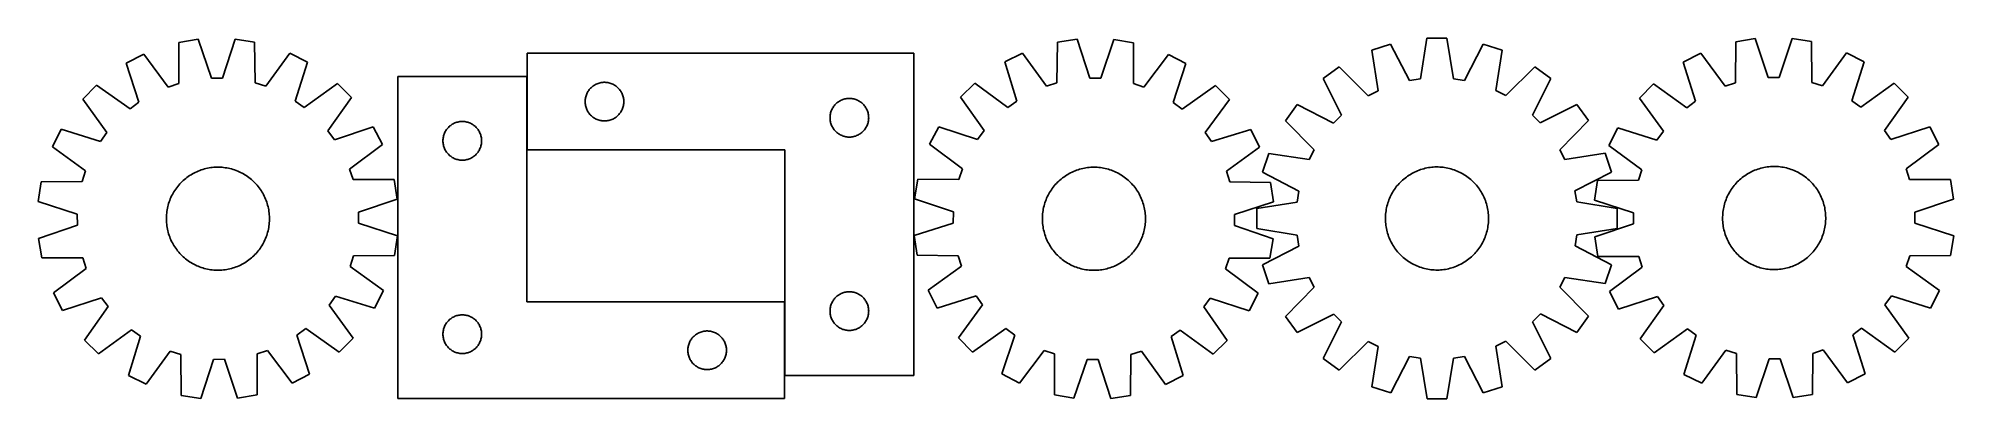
# Model space of a CAD drawing. Header units: millimetres. Extents: x 7 to 1493, y 7 to 286.
import ezdxf

# ---------------------------------------------------------------- set-up
doc = ezdxf.new("R2010")
doc.units = ezdxf.units.MM
doc.layers.add('CUT', color=7, linetype='CONTINUOUS', true_color=0x000000)

msp = doc.modelspace()

# ---------------------------------------------------------------- linework, layer by layer
at = {"layer": 'CUT'}
for p, q in [((130.637564, 285.309112), (115.458342, 282.7948)), ((115.458342, 282.7948), (115.507716, 251.030475)), ((140.83281, 255.225367), (130.637564, 285.309112)), ((159.175698, 285.510926), (149.406939, 255.286001)), ((174.388962, 283.211541), (159.175698, 285.510926)), ((174.788828, 251.449695), (174.388962, 283.211541)), ((797.40798, 283.218029), (796.94796, 251.456997)), ((812.625571, 285.488597), (797.40798, 283.218029)), ((822.337069, 255.245225), (812.625571, 285.488597)), ((841.163272, 285.232734), (830.911068, 255.168352)), ((856.337705, 282.689678), (841.163272, 285.232734)), ((856.228172, 250.925504), (856.337705, 282.689678)), ((1084.070143, 286.089448), (1078.941762, 254.741809)), ((1099.456192, 286.096161), (1084.070143, 286.089448)), ((1104.611927, 254.75301), (1099.456192, 286.096161)), ((1323.587226, 283.435401), (1323.504517, 251.671146)), ((1338.776772, 285.886574), (1323.587226, 283.435401)), ((1348.846836, 255.760695), (1338.776772, 285.886574)), ((1367.315499, 285.969719), (1357.421143, 255.785675)), ((1382.519069, 283.607094), (1367.315499, 285.969719)), ((1382.78686, 251.84386), (1382.519069, 283.607094)), ((88.379328, 273.784095), (74.719995, 266.702205)), ((107.371971, 248.323257), (88.379328, 273.784095)), ((201.592704, 274.584709), (182.962046, 248.85781)), ((215.350828, 267.696707), (201.592704, 274.584709)), ((205.916173, 237.365831), (215.350828, 267.696707)), ((685.842401, 274.46955), (385.842401, 274.46955)), ((385.842401, 274.46955), (385.842401, 199.46955)), ((685.842401, 24.46955), (685.842401, 274.46955)), ((770.187948, 274.642734), (756.416803, 267.780802)), ((756.416803, 267.780802), (765.793997, 237.432112)), ((788.769848, 248.880596), (770.187948, 274.642734)), ((883.399605, 273.627704), (864.358775, 248.202883)), ((897.045501, 266.519957), (883.399605, 273.627704)), ((1055.884607, 281.61269), (1041.253679, 276.851755)), ((1041.253679, 276.851755), (1046.063252, 245.453622)), ((1070.473569, 253.396791), (1055.884607, 281.61269)), ((1127.645625, 281.644001), (1113.081291, 253.415382)), ((1142.280701, 276.895836), (1127.645625, 281.644001)), ((1137.49853, 245.493517), (1142.280701, 276.895836)), ((1296.470978, 274.537374), (1282.782315, 267.512343)), ((1315.357586, 248.997782), (1296.470978, 274.537374)), ((1409.686704, 274.867219), (1390.94923, 249.218011)), ((1423.416068, 267.922068), (1409.686704, 274.867219)), ((1413.855373, 237.630685), (1423.416068, 267.922068)), ((74.719995, 266.702205), (84.582668, 236.507794)), ((149.406939, 255.286001), (140.83281, 255.225367)), ((385.502013, 256.559144), (285.502013, 256.559144)), ((285.502013, 256.559144), (285.502013, 6.559144)), ((385.502013, 81.559144), (385.502013, 256.559144)), ((830.911068, 255.168352), (822.337069, 255.245225)), ((887.125659, 236.344279), (897.045501, 266.519957)), ((1015.831036, 263.884295), (1003.387407, 254.835171)), ((1003.387407, 254.835171), (1017.664139, 226.460012)), ((1038.425155, 241.557618), (1015.831036, 263.884295)), ((1078.941762, 254.741809), (1070.473569, 253.396791)), ((1113.081291, 253.415382), (1104.611927, 254.75301)), ((1167.714651, 263.950566), (1145.140024, 241.604181)), ((1165.914207, 226.524698), (1180.166172, 254.912305)), ((1180.166172, 254.912305), (1167.714651, 263.950566)), ((1282.782315, 267.512343), (1292.519349, 237.277183)), ((1357.421143, 255.785675), (1348.846836, 255.760695)), ((51.750783, 249.764639), (40.94841, 238.808395)), ((40.94841, 238.808395), (59.658955, 213.139538)), ((77.681691, 231.418993), (51.750783, 249.764639)), ((115.507716, 251.030475), (107.371971, 248.323257)), ((182.962046, 248.85781), (174.788828, 251.449695)), ((238.557287, 251.085684), (212.888429, 232.375138)), ((231.167884, 214.352402), (249.513531, 240.283311)), ((249.513531, 240.283311), (238.557287, 251.085684)), ((430.86229, 237.741731), (430.921903, 238.511865)), ((430.921903, 238.511865), (431.021083, 239.277909)), ((431.021083, 239.277909), (431.159566, 240.037831)), ((431.159566, 240.037831), (431.336985, 240.789617)), ((431.336985, 240.789617), (431.55287, 241.531273)), ((431.55287, 241.531273), (431.806649, 242.260831)), ((431.806649, 242.260831), (432.097648, 242.976359)), ((432.097648, 242.976359), (432.425095, 243.675957)), ((432.425095, 243.675957), (432.788123, 244.357771)), ((432.788123, 244.357771), (433.185768, 245.019993)), ((433.185768, 245.019993), (433.616976, 245.660867)), ((433.616976, 245.660867), (434.080604, 246.278692)), ((434.080604, 246.278692), (434.575422, 246.871832)), ((434.575422, 246.871832), (435.100118, 247.438712)), ((435.100118, 247.438712), (435.653301, 247.977831)), ((435.653301, 247.977831), (436.233504, 248.487757)), ((436.233504, 248.487757), (436.839187, 248.967139)), ((436.839187, 248.967139), (437.468745, 249.414705)), ((437.468745, 249.414705), (438.120509, 249.82927)), ((438.120509, 249.82927), (438.79275, 250.209732)), ((438.79275, 250.209732), (439.483685, 250.555084)), ((439.483685, 250.555084), (440.191483, 250.86441)), ((440.191483, 250.86441), (440.914265, 251.136889)), ((440.914265, 251.136889), (441.650117, 251.371798)), ((441.650117, 251.371798), (442.397085, 251.568516)), ((442.397085, 251.568516), (443.15319, 251.726519)), ((443.15319, 251.726519), (443.916426, 251.84539)), ((443.916426, 251.84539), (444.684769, 251.924813)), ((444.684769, 251.924813), (445.456183, 251.964577)), ((445.456183, 251.964577), (446.22862, 251.964577)), ((446.22862, 251.964577), (447.000033, 251.924813)), ((447.000033, 251.924813), (447.768377, 251.84539)), ((447.768377, 251.84539), (448.531613, 251.726519)), ((448.531613, 251.726519), (449.287717, 251.568516)), ((449.287717, 251.568516), (450.034686, 251.371798)), ((450.034686, 251.371798), (450.770537, 251.136889)), ((450.770537, 251.136889), (451.49332, 250.86441)), ((451.49332, 250.86441), (452.201117, 250.555084)), ((452.201117, 250.555084), (452.892052, 250.209732)), ((452.892052, 250.209732), (453.564293, 249.82927)), ((453.564293, 249.82927), (454.216057, 249.414705)), ((454.216057, 249.414705), (454.845615, 248.967139)), ((454.845615, 248.967139), (455.451299, 248.487757)), ((455.451299, 248.487757), (456.031501, 247.977831)), ((456.031501, 247.977831), (456.584684, 247.438712)), ((456.584684, 247.438712), (457.10938, 246.871832)), ((457.10938, 246.871832), (457.604198, 246.278692)), ((457.604198, 246.278692), (458.067826, 245.660867)), ((458.067826, 245.660867), (458.499035, 245.019993)), ((458.499035, 245.019993), (458.89668, 244.357771)), ((458.89668, 244.357771), (459.259707, 243.675957)), ((459.259707, 243.675957), (459.587155, 242.976359)), ((459.587155, 242.976359), (459.878153, 242.260831)), ((459.878153, 242.260831), (460.131932, 241.531273)), ((460.131932, 241.531273), (460.347817, 240.789617)), ((460.347817, 240.789617), (460.525236, 240.037831)), ((460.525236, 240.037831), (460.66372, 239.277909)), ((460.66372, 239.277909), (460.762899, 238.511865)), ((460.762899, 238.511865), (460.822513, 237.741731)), ((628.79275, 237.709732), (629.483685, 238.055084)), ((629.483685, 238.055084), (630.191483, 238.36441)), ((630.191483, 238.36441), (630.914265, 238.636889)), ((630.914265, 238.636889), (631.650117, 238.871798)), ((631.650117, 238.871798), (632.397085, 239.068516)), ((632.397085, 239.068516), (633.15319, 239.226519)), ((633.15319, 239.226519), (633.916426, 239.34539)), ((633.916426, 239.34539), (634.684769, 239.424813)), ((634.684769, 239.424813), (635.456183, 239.464577)), ((635.456183, 239.464577), (636.22862, 239.464577)), ((636.22862, 239.464577), (637.000033, 239.424813)), ((637.000033, 239.424813), (637.768377, 239.34539)), ((637.768377, 239.34539), (638.531613, 239.226519)), ((638.531613, 239.226519), (639.287717, 239.068516)), ((639.287717, 239.068516), (640.034686, 238.871798)), ((640.034686, 238.871798), (640.770537, 238.636889)), ((640.770537, 238.636889), (641.49332, 238.36441)), ((641.49332, 238.36441), (642.201117, 238.055084)), ((642.201117, 238.055084), (642.892052, 237.709732)), ((733.178926, 251.213759), (722.202243, 240.432156)), ((722.202243, 240.432156), (740.498745, 214.466549)), ((758.812301, 232.454633), (733.178926, 251.213759)), ((796.94796, 251.456997), (788.769848, 248.880596)), ((864.358775, 248.202883), (856.228172, 250.925504)), ((919.982593, 249.53892), (894.016986, 231.242418)), ((912.00507, 212.928862), (930.764197, 238.562237)), ((930.764197, 238.562237), (919.982593, 249.53892)), ((1046.063252, 245.453622), (1038.425155, 241.557618)), ((1145.140024, 241.604181), (1137.49853, 245.493517)), ((1259.742872, 250.670435), (1248.895034, 239.759204)), ((1248.895034, 239.759204), (1267.498682, 214.012766)), ((1285.597272, 232.217122), (1259.742872, 250.670435)), ((1323.504517, 251.671146), (1315.357586, 248.997782)), ((1390.94923, 249.218011), (1382.78686, 251.84386)), ((1446.553254, 251.214691), (1420.806817, 232.611043)), ((1439.011172, 214.512453), (1457.464485, 240.366853)), ((1457.464485, 240.366853), (1446.553254, 251.214691)), ((84.582668, 236.507794), (77.681691, 231.418993)), ((212.888429, 232.375138), (205.916173, 237.365831)), ((430.842401, 236.96955), (430.86229, 237.741731)), ((430.86229, 236.197369), (430.842401, 236.96955)), ((430.921903, 235.427235), (430.86229, 236.197369)), ((431.021083, 234.661191), (430.921903, 235.427235)), ((431.159566, 233.901269), (431.021083, 234.661191)), ((431.336985, 233.149483), (431.159566, 233.901269)), ((431.55287, 232.407828), (431.336985, 233.149483)), ((431.806649, 231.678269), (431.55287, 232.407828)), ((432.097648, 230.962742), (431.806649, 231.678269)), ((432.425095, 230.263143), (432.097648, 230.962742)), ((432.788123, 229.581329), (432.425095, 230.263143)), ((433.185768, 228.919107), (432.788123, 229.581329)), ((433.616976, 228.278234), (433.185768, 228.919107)), ((434.080604, 227.660408), (433.616976, 228.278234)), ((434.575422, 227.067268), (434.080604, 227.660408)), ((435.100118, 226.500388), (434.575422, 227.067268)), ((435.653301, 225.96127), (435.100118, 226.500388)), ((436.233504, 225.451343), (435.653301, 225.96127)), ((436.839187, 224.971961), (436.233504, 225.451343)), ((437.468745, 224.524395), (436.839187, 224.971961)), ((438.120509, 224.109831), (437.468745, 224.524395)), ((438.79275, 223.729368), (438.120509, 224.109831)), ((439.483685, 223.384016), (438.79275, 223.729368)), ((440.191483, 223.074691), (439.483685, 223.384016)), ((440.914265, 222.802212), (440.191483, 223.074691)), ((451.49332, 223.074691), (450.770537, 222.802212)), ((452.201117, 223.384016), (451.49332, 223.074691)), ((452.892052, 223.729368), (452.201117, 223.384016)), ((453.564293, 224.109831), (452.892052, 223.729368)), ((454.216057, 224.524395), (453.564293, 224.109831)), ((454.845615, 224.971961), (454.216057, 224.524395)), ((455.451299, 225.451343), (454.845615, 224.971961)), ((456.031501, 225.96127), (455.451299, 225.451343)), ((456.584684, 226.500388), (456.031501, 225.96127)), ((457.10938, 227.067268), (456.584684, 226.500388)), ((457.604198, 227.660408), (457.10938, 227.067268)), ((458.067826, 228.278234), (457.604198, 227.660408)), ((458.499035, 228.919107), (458.067826, 228.278234)), ((458.89668, 229.581329), (458.499035, 228.919107)), ((459.259707, 230.263143), (458.89668, 229.581329)), ((459.587155, 230.962742), (459.259707, 230.263143)), ((459.878153, 231.678269), (459.587155, 230.962742)), ((460.131932, 232.407828), (459.878153, 231.678269)), ((460.347817, 233.149483), (460.131932, 232.407828)), ((460.525236, 233.901269), (460.347817, 233.149483)), ((460.66372, 234.661191), (460.525236, 233.901269)), ((460.762899, 235.427235), (460.66372, 234.661191)), ((460.822513, 236.197369), (460.762899, 235.427235)), ((460.822513, 237.741731), (460.842401, 236.96955)), ((460.842401, 236.96955), (460.822513, 236.197369)), ((620.842401, 224.46955), (620.86229, 225.241731)), ((620.86229, 223.697369), (620.842401, 224.46955)), ((620.86229, 225.241731), (620.921903, 226.011865)), ((620.921903, 222.927235), (620.86229, 223.697369)), ((620.921903, 226.011865), (621.021083, 226.777909)), ((621.021083, 226.777909), (621.159566, 227.537831)), ((621.159566, 227.537831), (621.336985, 228.289617)), ((621.336985, 228.289617), (621.55287, 229.031273)), ((621.55287, 229.031273), (621.806649, 229.760831)), ((621.806649, 229.760831), (622.097648, 230.476359)), ((622.097648, 230.476359), (622.425095, 231.175957)), ((622.425095, 231.175957), (622.788123, 231.857771)), ((622.788123, 231.857771), (623.185768, 232.519993)), ((623.185768, 232.519993), (623.616976, 233.160867)), ((623.616976, 233.160867), (624.080604, 233.778692)), ((624.080604, 233.778692), (624.575422, 234.371832)), ((624.575422, 234.371832), (625.100118, 234.938712)), ((625.100118, 234.938712), (625.653301, 235.477831)), ((625.653301, 235.477831), (626.233504, 235.987757)), ((626.233504, 235.987757), (626.839187, 236.467139)), ((626.839187, 236.467139), (627.468745, 236.914705)), ((627.468745, 236.914705), (628.120509, 237.32927)), ((628.120509, 237.32927), (628.79275, 237.709732)), ((642.892052, 237.709732), (643.564293, 237.32927)), ((643.564293, 237.32927), (644.216057, 236.914705)), ((644.216057, 236.914705), (644.845615, 236.467139)), ((644.845615, 236.467139), (645.451299, 235.987757)), ((645.451299, 235.987757), (646.031501, 235.477831)), ((646.031501, 235.477831), (646.584684, 234.938712)), ((646.584684, 234.938712), (647.10938, 234.371832)), ((647.10938, 234.371832), (647.604198, 233.778692)), ((647.604198, 233.778692), (648.067826, 233.160867)), ((648.067826, 233.160867), (648.499035, 232.519993)), ((648.499035, 232.519993), (648.89668, 231.857771)), ((648.89668, 231.857771), (649.259707, 231.175957)), ((649.259707, 231.175957), (649.587155, 230.476359)), ((649.587155, 230.476359), (649.878153, 229.760831)), ((649.878153, 229.760831), (650.131932, 229.031273)), ((650.131932, 229.031273), (650.347817, 228.289617)), ((650.347817, 228.289617), (650.525236, 227.537831)), ((650.525236, 227.537831), (650.66372, 226.777909)), ((650.66372, 226.777909), (650.762899, 226.011865)), ((650.762899, 226.011865), (650.822513, 225.241731)), ((650.822513, 223.697369), (650.762899, 222.927235)), ((650.822513, 225.241731), (650.842401, 224.46955)), ((650.842401, 224.46955), (650.822513, 223.697369)), ((765.793997, 237.432112), (758.812301, 232.454633)), ((894.016986, 231.242418), (887.125659, 236.344279)), ((983.216201, 234.646355), (974.17794, 222.194834)), ((1011.603808, 220.39439), (983.216201, 234.646355)), ((1017.664139, 226.460012), (1011.603808, 220.39439)), ((1171.979829, 220.464367), (1165.914207, 226.524698)), ((1200.354988, 234.741099), (1171.979829, 220.464367)), ((1209.404112, 222.29747), (1200.354988, 234.741099)), ((1292.519349, 237.277183), (1285.597272, 232.217122)), ((1420.806817, 232.611043), (1413.855373, 237.630685)), ((24.337386, 215.601937), (17.449385, 201.843813)), ((54.668262, 206.167282), (24.337386, 215.601937)), ((59.658955, 213.139538), (54.668262, 206.167282)), ((236.256685, 207.451425), (231.167884, 214.352402)), ((266.451096, 217.314099), (236.256685, 207.451425)), ((273.532986, 203.654766), (266.451096, 217.314099)), ((320.521902, 207.331325), (320.581515, 208.101459)), ((320.581515, 208.101459), (320.680695, 208.867502)), ((320.680695, 208.867502), (320.819178, 209.627425)), ((320.819178, 209.627425), (320.996597, 210.379211)), ((320.996597, 210.379211), (321.212483, 211.120866)), ((321.212483, 211.120866), (321.466261, 211.850425)), ((321.466261, 211.850425), (321.75726, 212.565952)), ((321.75726, 212.565952), (322.084707, 213.265551)), ((322.084707, 213.265551), (322.447735, 213.947365)), ((322.447735, 213.947365), (322.84538, 214.609587)), ((322.84538, 214.609587), (323.276588, 215.25046)), ((323.276588, 215.25046), (323.740216, 215.868286)), ((323.740216, 215.868286), (324.235034, 216.461426)), ((324.235034, 216.461426), (324.75973, 217.028306)), ((324.75973, 217.028306), (325.312913, 217.567424)), ((325.312913, 217.567424), (325.893116, 218.07735)), ((325.893116, 218.07735), (326.498799, 218.556732)), ((326.498799, 218.556732), (327.128357, 219.004299)), ((327.128357, 219.004299), (327.780121, 219.418863)), ((327.780121, 219.418863), (328.452362, 219.799326)), ((328.452362, 219.799326), (329.143297, 220.144678)), ((329.143297, 220.144678), (329.851095, 220.454003)), ((329.851095, 220.454003), (330.573878, 220.726482)), ((330.573878, 220.726482), (331.309729, 220.961392)), ((331.309729, 220.961392), (332.056697, 221.158109)), ((332.056697, 221.158109), (332.812802, 221.316113)), ((332.812802, 221.316113), (333.576038, 221.434984)), ((333.576038, 221.434984), (334.344381, 221.514407)), ((334.344381, 221.514407), (335.115795, 221.554171)), ((335.115795, 221.554171), (335.888232, 221.554171)), ((335.888232, 221.554171), (336.659645, 221.514407)), ((336.659645, 221.514407), (337.427989, 221.434984)), ((337.427989, 221.434984), (338.191225, 221.316113)), ((338.191225, 221.316113), (338.947329, 221.158109)), ((338.947329, 221.158109), (339.694298, 220.961392)), ((339.694298, 220.961392), (340.430149, 220.726482)), ((340.430149, 220.726482), (341.152932, 220.454003)), ((341.152932, 220.454003), (341.860729, 220.144678)), ((341.860729, 220.144678), (342.551664, 219.799326)), ((342.551664, 219.799326), (343.223905, 219.418863)), ((343.223905, 219.418863), (343.875669, 219.004299)), ((343.875669, 219.004299), (344.505227, 218.556732)), ((344.505227, 218.556732), (345.110911, 218.07735)), ((345.110911, 218.07735), (345.691113, 217.567424)), ((345.691113, 217.567424), (346.244296, 217.028306)), ((346.244296, 217.028306), (346.768992, 216.461426)), ((346.768992, 216.461426), (347.26381, 215.868286)), ((347.26381, 215.868286), (347.727438, 215.25046)), ((347.727438, 215.25046), (348.158647, 214.609587)), ((348.158647, 214.609587), (348.556292, 213.947365)), ((348.556292, 213.947365), (348.91932, 213.265551)), ((348.91932, 213.265551), (349.246767, 212.565952)), ((349.246767, 212.565952), (349.537766, 211.850425)), ((349.537766, 211.850425), (349.791544, 211.120866)), ((349.791544, 211.120866), (350.007429, 210.379211)), ((350.007429, 210.379211), (350.184849, 209.627425)), ((350.184849, 209.627425), (350.323332, 208.867502)), ((350.323332, 208.867502), (350.422511, 208.101459)), ((350.422511, 208.101459), (350.482125, 207.331325)), ((441.650117, 222.567302), (440.914265, 222.802212)), ((442.397085, 222.370584), (441.650117, 222.567302)), ((443.15319, 222.212581), (442.397085, 222.370584)), ((443.916426, 222.09371), (443.15319, 222.212581)), ((444.684769, 222.014287), (443.916426, 222.09371)), ((445.456183, 221.974523), (444.684769, 222.014287)), ((446.22862, 221.974523), (445.456183, 221.974523)), ((447.000033, 222.014287), (446.22862, 221.974523)), ((447.768377, 222.09371), (447.000033, 222.014287)), ((448.531613, 222.212581), (447.768377, 222.09371)), ((449.287717, 222.370584), (448.531613, 222.212581)), ((450.034686, 222.567302), (449.287717, 222.370584)), ((450.770537, 222.802212), (450.034686, 222.567302)), ((621.021083, 222.161191), (620.921903, 222.927235)), ((621.159566, 221.401269), (621.021083, 222.161191)), ((621.336985, 220.649483), (621.159566, 221.401269)), ((621.55287, 219.907828), (621.336985, 220.649483)), ((621.806649, 219.178269), (621.55287, 219.907828)), ((622.097648, 218.462742), (621.806649, 219.178269)), ((622.425095, 217.763143), (622.097648, 218.462742)), ((622.788123, 217.081329), (622.425095, 217.763143)), ((623.185768, 216.419107), (622.788123, 217.081329)), ((623.616976, 215.778234), (623.185768, 216.419107)), ((624.080604, 215.160408), (623.616976, 215.778234)), ((624.575422, 214.567268), (624.080604, 215.160408)), ((625.100118, 214.000388), (624.575422, 214.567268)), ((625.653301, 213.46127), (625.100118, 214.000388)), ((626.233504, 212.951343), (625.653301, 213.46127)), ((626.839187, 212.471961), (626.233504, 212.951343)), ((627.468745, 212.024395), (626.839187, 212.471961)), ((628.120509, 211.609831), (627.468745, 212.024395)), ((628.79275, 211.229368), (628.120509, 211.609831)), ((629.483685, 210.884016), (628.79275, 211.229368)), ((630.191483, 210.574691), (629.483685, 210.884016)), ((630.914265, 210.302212), (630.191483, 210.574691)), ((631.650117, 210.067302), (630.914265, 210.302212)), ((632.397085, 209.870584), (631.650117, 210.067302)), ((633.15319, 209.712581), (632.397085, 209.870584)), ((633.916426, 209.59371), (633.15319, 209.712581)), ((634.684769, 209.514287), (633.916426, 209.59371)), ((635.456183, 209.474523), (634.684769, 209.514287)), ((636.22862, 209.474523), (635.456183, 209.474523)), ((637.000033, 209.514287), (636.22862, 209.474523)), ((637.768377, 209.59371), (637.000033, 209.514287)), ((638.531613, 209.712581), (637.768377, 209.59371)), ((639.287717, 209.870584), (638.531613, 209.712581)), ((640.034686, 210.067302), (639.287717, 209.870584)), ((640.770537, 210.302212), (640.034686, 210.067302)), ((641.49332, 210.574691), (640.770537, 210.302212)), ((642.201117, 210.884016), (641.49332, 210.574691)), ((642.892052, 211.229368), (642.201117, 210.884016)), ((643.564293, 211.609831), (642.892052, 211.229368)), ((644.216057, 212.024395), (643.564293, 211.609831)), ((644.845615, 212.471961), (644.216057, 212.024395)), ((645.451299, 212.951343), (644.845615, 212.471961)), ((646.031501, 213.46127), (645.451299, 212.951343)), ((646.584684, 214.000388), (646.031501, 213.46127)), ((647.10938, 214.567268), (646.584684, 214.000388)), ((647.604198, 215.160408), (647.10938, 214.567268)), ((648.067826, 215.778234), (647.604198, 215.160408)), ((648.499035, 216.419107), (648.067826, 215.778234)), ((648.89668, 217.081329), (648.499035, 216.419107)), ((649.259707, 217.763143), (648.89668, 217.081329)), ((649.587155, 218.462742), (649.259707, 217.763143)), ((649.878153, 219.178269), (649.587155, 218.462742)), ((650.131932, 219.907828), (649.878153, 219.178269)), ((650.347817, 220.649483), (650.131932, 219.907828)), ((650.525236, 221.401269), (650.347817, 220.649483)), ((650.66372, 222.161191), (650.525236, 221.401269)), ((650.762899, 222.927235), (650.66372, 222.161191)), ((705.221206, 217.495063), (698.113459, 203.849168)), ((735.396884, 207.575222), (705.221206, 217.495063)), ((740.498745, 214.466549), (735.396884, 207.575222)), ((916.982549, 205.947166), (912.00507, 212.928862)), ((947.331239, 215.32436), (916.982549, 205.947166)), ((954.193171, 201.553215), (947.331239, 215.32436)), ((974.17794, 222.194834), (996.524325, 199.620207)), ((1187.077435, 199.703351), (1209.404112, 222.29747)), ((1232.187658, 216.622017), (1225.242507, 202.892654)), ((1262.47904, 207.061323), (1232.187658, 216.622017)), ((1267.498682, 214.012766), (1262.47904, 207.061323)), ((1444.071233, 207.590376), (1439.011172, 214.512453)), ((1474.306393, 217.32741), (1444.071233, 207.590376)), ((1481.331424, 203.638747), (1474.306393, 217.32741)), ((17.449385, 201.843813), (43.176284, 183.213155)), ((248.072148, 184.662122), (273.532986, 203.654766)), ((320.502013, 206.559144), (320.521902, 207.331325)), ((320.521902, 205.786962), (320.502013, 206.559144)), ((320.581515, 205.016829), (320.521902, 205.786962)), ((320.680695, 204.250785), (320.581515, 205.016829)), ((320.819178, 203.490863), (320.680695, 204.250785)), ((320.996597, 202.739077), (320.819178, 203.490863)), ((321.212483, 201.997421), (320.996597, 202.739077)), ((321.466261, 201.267862), (321.212483, 201.997421)), ((321.75726, 200.552335), (321.466261, 201.267862)), ((322.084707, 199.852737), (321.75726, 200.552335)), ((322.447735, 199.170923), (322.084707, 199.852737)), ((322.84538, 198.508701), (322.447735, 199.170923)), ((323.276588, 197.867827), (322.84538, 198.508701)), ((323.740216, 197.250002), (323.276588, 197.867827)), ((324.235034, 196.656862), (323.740216, 197.250002)), ((324.75973, 196.089981), (324.235034, 196.656862)), ((325.312913, 195.550863), (324.75973, 196.089981)), ((325.893116, 195.040937), (325.312913, 195.550863)), ((326.498799, 194.561555), (325.893116, 195.040937)), ((327.128357, 194.113989), (326.498799, 194.561555)), ((327.780121, 193.699424), (327.128357, 194.113989)), ((328.452362, 193.318962), (327.780121, 193.699424)), ((329.143297, 192.97361), (328.452362, 193.318962)), ((342.551664, 193.318962), (341.860729, 192.97361)), ((343.223905, 193.699424), (342.551664, 193.318962)), ((343.875669, 194.113989), (343.223905, 193.699424)), ((344.505227, 194.561555), (343.875669, 194.113989)), ((345.110911, 195.040937), (344.505227, 194.561555)), ((345.691113, 195.550863), (345.110911, 195.040937)), ((346.244296, 196.089981), (345.691113, 195.550863)), ((346.768992, 196.656862), (346.244296, 196.089981)), ((347.26381, 197.250002), (346.768992, 196.656862)), ((347.727438, 197.867827), (347.26381, 197.250002)), ((348.158647, 198.508701), (347.727438, 197.867827)), ((348.556292, 199.170923), (348.158647, 198.508701)), ((348.91932, 199.852737), (348.556292, 199.170923)), ((349.246767, 200.552335), (348.91932, 199.852737)), ((349.537766, 201.267862), (349.246767, 200.552335)), ((349.791544, 201.997421), (349.537766, 201.267862)), ((350.007429, 202.739077), (349.791544, 201.997421)), ((350.184849, 203.490863), (350.007429, 202.739077)), ((350.323332, 204.250785), (350.184849, 203.490863)), ((350.422511, 205.016829), (350.323332, 204.250785)), ((350.482125, 205.786962), (350.422511, 205.016829)), ((350.482125, 207.331325), (350.502013, 206.559144)), ((350.502013, 206.559144), (350.482125, 205.786962)), ((385.842401, 199.46955), (585.842401, 199.46955)), ((585.842401, 199.46955), (585.842401, 24.46955)), ((698.113459, 203.849168), (723.53828, 184.808338)), ((928.431033, 182.971315), (954.193171, 201.553215)), ((961.23267, 196.760884), (956.484504, 182.125807)), ((992.634988, 191.978713), (961.23267, 196.760884)), ((996.524325, 199.620207), (992.634988, 191.978713)), ((1190.973439, 192.065254), (1187.077435, 199.703351)), ((1222.371572, 196.874826), (1190.973439, 192.065254)), ((1227.132507, 182.243899), (1222.371572, 196.874826)), ((1225.242507, 202.892654), (1250.891714, 184.15518)), ((1455.791832, 184.752139), (1481.331424, 203.638747)), ((43.176284, 183.213155), (40.584399, 175.039937)), ((121.899717, 178.148768), (122.916893, 178.886575)), ((122.916893, 178.886575), (123.956743, 179.592067)), ((123.956743, 179.592067), (125.018239, 180.264549)), ((125.018239, 180.264549), (126.100335, 180.903356)), ((126.100335, 180.903356), (127.201963, 181.507859)), ((127.201963, 181.507859), (128.322035, 182.077461)), ((128.322035, 182.077461), (129.459445, 182.611599)), ((129.459445, 182.611599), (130.613072, 183.109747)), ((130.613072, 183.109747), (131.781778, 183.571413)), ((131.781778, 183.571413), (132.964407, 183.996141)), ((132.964407, 183.996141), (134.159794, 184.383512)), ((134.159794, 184.383512), (135.366759, 184.733144)), ((135.366759, 184.733144), (136.584111, 185.044692)), ((136.584111, 185.044692), (137.810648, 185.317848)), ((137.810648, 185.317848), (139.045159, 185.552343)), ((139.045159, 185.552343), (140.286428, 185.747945)), ((140.286428, 185.747945), (141.533227, 185.904461)), ((141.533227, 185.904461), (142.784328, 186.021738)), ((142.784328, 186.021738), (144.038495, 186.099658)), ((144.038495, 186.099658), (145.294491, 186.138146)), ((145.294491, 186.138146), (146.551076, 186.137163)), ((146.551076, 186.137163), (147.80701, 186.09671)), ((147.80701, 186.09671), (149.061054, 186.016827)), ((149.061054, 186.016827), (150.311969, 185.897593)), ((150.311969, 185.897593), (151.558523, 185.739126)), ((151.558523, 185.739126), (152.799483, 185.541582)), ((152.799483, 185.541582), (154.033626, 185.305155)), ((154.033626, 185.305155), (155.259734, 185.03008)), ((155.259734, 185.03008), (156.476597, 184.716628)), ((156.476597, 184.716628), (157.683013, 184.365108)), ((157.683013, 184.365108), (158.877793, 183.975867)), ((158.877793, 183.975867), (160.059756, 183.549289)), ((160.059756, 183.549289), (161.227738, 183.085795)), ((161.227738, 183.085795), (162.380584, 182.585843)), ((162.380584, 182.585843), (163.517157, 182.049925)), ((163.517157, 182.049925), (164.636337, 181.478572)), ((164.636337, 181.478572), (165.737017, 180.872346)), ((165.737017, 180.872346), (166.818112, 180.231846)), ((166.818112, 180.231846), (167.878555, 179.557704)), ((167.878555, 179.557704), (168.917299, 178.850585)), ((168.917299, 178.850585), (169.93332, 178.111188)), ((250.779366, 176.526378), (248.072148, 184.662122)), ((329.851095, 192.664284), (329.143297, 192.97361)), ((330.573878, 192.391805), (329.851095, 192.664284)), ((331.309729, 192.156896), (330.573878, 192.391805)), ((332.056697, 191.960178), (331.309729, 192.156896)), ((332.812802, 191.802175), (332.056697, 191.960178)), ((333.576038, 191.683304), (332.812802, 191.802175)), ((334.344381, 191.603881), (333.576038, 191.683304)), ((335.115795, 191.564117), (334.344381, 191.603881)), ((335.888232, 191.564117), (335.115795, 191.564117)), ((336.659645, 191.603881), (335.888232, 191.564117)), ((337.427989, 191.683304), (336.659645, 191.603881)), ((338.191225, 191.802175), (337.427989, 191.683304)), ((338.947329, 191.960178), (338.191225, 191.802175)), ((339.694298, 192.156896), (338.947329, 191.960178)), ((340.430149, 192.391805), (339.694298, 192.156896)), ((341.152932, 192.664284), (340.430149, 192.391805)), ((341.860729, 192.97361), (341.152932, 192.664284)), ((723.53828, 184.808338), (720.815659, 176.677735)), ((801.164665, 177.728795), (802.170375, 178.482157)), ((802.170375, 178.482157), (803.199253, 179.203557)), ((803.199253, 179.203557), (804.250282, 179.892283)), ((804.250282, 179.892283), (805.322426, 180.547656)), ((805.322426, 180.547656), (806.414627, 181.169028)), ((806.414627, 181.169028), (807.525807, 181.755787)), ((807.525807, 181.755787), (808.654869, 182.307354)), ((808.654869, 182.307354), (809.8007, 182.823183)), ((809.8007, 182.823183), (810.962167, 183.302767)), ((810.962167, 183.302767), (812.138125, 183.745631)), ((812.138125, 183.745631), (813.327414, 184.15134)), ((813.327414, 184.15134), (814.528859, 184.519491)), ((814.528859, 184.519491), (815.741276, 184.849723)), ((815.741276, 184.849723), (816.963467, 185.141708)), ((816.963467, 185.141708), (818.194227, 185.39516)), ((818.194227, 185.39516), (819.43234, 185.609828)), ((819.43234, 185.609828), (820.676585, 185.785499)), ((820.676585, 185.785499), (821.925735, 185.922001)), ((821.925735, 185.922001), (823.178555, 186.019199)), ((823.178555, 186.019199), (824.433811, 186.076997)), ((824.433811, 186.076997), (825.690262, 186.095338)), ((825.690262, 186.095338), (826.94667, 186.074204)), ((826.94667, 186.074204), (828.201794, 186.013616)), ((828.201794, 186.013616), (829.454395, 185.913633)), ((829.454395, 185.913633), (830.703238, 185.774354)), ((830.703238, 185.774354), (831.94709, 185.595917)), ((831.94709, 185.595917), (833.184723, 185.378497)), ((833.184723, 185.378497), (834.414916, 185.12231)), ((834.414916, 185.12231), (835.636455, 184.827608)), ((835.636455, 184.827608), (836.848134, 184.494682)), ((836.848134, 184.494682), (838.048758, 184.123861)), ((838.048758, 184.123861), (839.237142, 183.715509)), ((839.237142, 183.715509), (840.412113, 183.270032)), ((840.412113, 183.270032), (841.572511, 182.787867)), ((841.572511, 182.787867), (842.717192, 182.269492)), ((842.717192, 182.269492), (843.845025, 181.715416)), ((843.845025, 181.715416), (844.954898, 181.126189)), ((844.954898, 181.126189), (846.045715, 180.50239)), ((846.045715, 180.50239), (847.116399, 179.844635)), ((847.116399, 179.844635), (848.165895, 179.153574)), ((848.165895, 179.153574), (849.193166, 178.429889)), ((849.193166, 178.429889), (850.197199, 177.674293)), ((931.007434, 174.793203), (928.431033, 182.971315)), ((956.484504, 182.125807), (984.713123, 167.561474)), ((1067.0467, 177.706213), (1068.045282, 178.468997)), ((1068.045282, 178.468997), (1069.067332, 179.200039)), ((1069.067332, 179.200039), (1070.11184, 179.898616)), ((1070.11184, 179.898616), (1071.177775, 180.56404)), ((1071.177775, 180.56404), (1072.264086, 181.195653)), ((1072.264086, 181.195653), (1073.3697, 181.792833)), ((1073.3697, 181.792833), (1074.493527, 182.354991)), ((1074.493527, 182.354991), (1075.634456, 182.88157)), ((1075.634456, 182.88157), (1076.791363, 183.372052)), ((1076.791363, 183.372052), (1077.963106, 183.825953)), ((1077.963106, 183.825953), (1079.148528, 184.242825)), ((1079.148528, 184.242825), (1080.346459, 184.622256)), ((1080.346459, 184.622256), (1081.555717, 184.963872)), ((1081.555717, 184.963872), (1082.775109, 185.267335)), ((1082.775109, 185.267335), (1084.003431, 185.532347)), ((1084.003431, 185.532347), (1085.239472, 185.758645)), ((1085.239472, 185.758645), (1086.482011, 185.946007)), ((1086.482011, 185.946007), (1087.729821, 186.094247)), ((1087.729821, 186.094247), (1088.981673, 186.20322)), ((1088.981673, 186.20322), (1090.236329, 186.272817)), ((1090.236329, 186.272817), (1091.492553, 186.30297)), ((1091.492553, 186.30297), (1092.749104, 186.293649)), ((1092.749104, 186.293649), (1094.004742, 186.244863)), ((1094.004742, 186.244863), (1095.258228, 186.156662)), ((1095.258228, 186.156662), (1096.508325, 186.02913)), ((1096.508325, 186.02913), (1097.753799, 185.862395)), ((1097.753799, 185.862395), (1098.993422, 185.656621)), ((1098.993422, 185.656621), (1100.225969, 185.412011)), ((1100.225969, 185.412011), (1101.450225, 185.128807)), ((1101.450225, 185.128807), (1102.664981, 184.807288)), ((1102.664981, 184.807288), (1103.869038, 184.44777)), ((1103.869038, 184.44777), (1105.061208, 184.05061)), ((1105.061208, 184.05061), (1106.240316, 183.616199)), ((1106.240316, 183.616199), (1107.405196, 183.144965)), ((1107.405196, 183.144965), (1108.554699, 182.637375)), ((1108.554699, 182.637375), (1109.687692, 182.093928)), ((1109.687692, 182.093928), (1110.803055, 181.515161)), ((1110.803055, 181.515161), (1111.899689, 180.901645)), ((1111.899689, 180.901645), (1112.97651, 180.253985)), ((1112.97651, 180.253985), (1114.032457, 179.572822)), ((1114.032457, 179.572822), (1115.066487, 178.858827)), ((1115.066487, 178.858827), (1116.077579, 178.112704)), ((1198.916608, 167.654937), (1227.132507, 182.243899)), ((1250.891714, 184.15518), (1248.265865, 175.99281)), ((1328.596717, 177.998235), (1329.593407, 178.76349)), ((1329.593407, 178.76349), (1330.613643, 179.497061)), ((1330.613643, 179.497061), (1331.656417, 180.198223)), ((1331.656417, 180.198223), (1332.720701, 180.866285)), ((1332.720701, 180.866285), (1333.805444, 181.500588)), ((1333.805444, 181.500588), (1334.909575, 182.100504)), ((1334.909575, 182.100504), (1336.032006, 182.665444)), ((1336.032006, 182.665444), (1337.171628, 183.194848)), ((1337.171628, 183.194848), (1338.327316, 183.688194)), ((1338.327316, 183.688194), (1339.497931, 184.144996)), ((1339.497931, 184.144996), (1340.682317, 184.564803)), ((1340.682317, 184.564803), (1341.879304, 184.9472)), ((1341.879304, 184.9472), (1343.087712, 185.29181)), ((1343.087712, 185.29181), (1344.306349, 185.598294)), ((1344.306349, 185.598294), (1345.534011, 185.866347)), ((1345.534011, 185.866347), (1346.769487, 186.095707)), ((1346.769487, 186.095707), (1348.011558, 186.286146)), ((1348.011558, 186.286146), (1349.258998, 186.437476)), ((1349.258998, 186.437476), (1350.510575, 186.549549)), ((1350.510575, 186.549549), (1351.765055, 186.622254)), ((1351.765055, 186.622254), (1353.0212, 186.655519)), ((1353.0212, 186.655519), (1354.277771, 186.64931)), ((1354.277771, 186.64931), (1355.533526, 186.603635)), ((1355.533526, 186.603635), (1356.787226, 186.518539)), ((1356.787226, 186.518539), (1358.037635, 186.394104)), ((1358.037635, 186.394104), (1359.283519, 186.230455)), ((1359.283519, 186.230455), (1360.523647, 186.027753)), ((1360.523647, 186.027753), (1361.756797, 185.786197)), ((1361.756797, 185.786197), (1362.98175, 185.506026)), ((1362.98175, 185.506026), (1364.197299, 185.187516)), ((1364.197299, 185.187516), (1365.402243, 184.830983)), ((1365.402243, 184.830983), (1366.595394, 184.436777)), ((1366.595394, 184.436777), (1367.775573, 184.005288)), ((1367.775573, 184.005288), (1368.941617, 183.536941)), ((1368.941617, 183.536941), (1370.092375, 183.032199)), ((1370.092375, 183.032199), (1371.22671, 182.49156)), ((1371.22671, 182.49156), (1372.343504, 181.915558)), ((1372.343504, 181.915558), (1373.441653, 181.30476)), ((1373.441653, 181.30476), (1374.520076, 180.65977)), ((1374.520076, 180.65977), (1375.577706, 179.981225)), ((1375.577706, 179.981225), (1376.613502, 179.269793)), ((1376.613502, 179.269793), (1377.626439, 178.526177)), ((1377.626439, 178.526177), (1378.615519, 177.751111)), ((1458.465196, 176.605208), (1455.791832, 184.752139)), ((8.822553, 174.64007), (6.523168, 159.426807)), ((40.584399, 175.039937), (8.822553, 174.64007)), ((109.448251, 162.631693), (109.984168, 163.768266)), ((109.984168, 163.768266), (110.555522, 164.887445)), ((110.555522, 164.887445), (111.161748, 165.988126)), ((111.161748, 165.988126), (111.802248, 167.069221)), ((111.802248, 167.069221), (112.47639, 168.129664)), ((112.47639, 168.129664), (113.183508, 169.168408)), ((113.183508, 169.168408), (113.922906, 170.184429)), ((113.922906, 170.184429), (114.693853, 171.176723)), ((114.693853, 171.176723), (115.495587, 172.144312)), ((115.495587, 172.144312), (116.327319, 173.08624)), ((116.327319, 173.08624), (117.188228, 174.001578)), ((117.188228, 174.001578), (118.077463, 174.889423)), ((118.077463, 174.889423), (118.994147, 175.748898)), ((118.994147, 175.748898), (119.937375, 176.579155)), ((119.937375, 176.579155), (120.906217, 177.379375)), ((120.906217, 177.379375), (121.899717, 178.148768)), ((169.93332, 178.111188), (170.925614, 177.340241)), ((170.925614, 177.340241), (171.893203, 176.538506)), ((171.893203, 176.538506), (172.835131, 175.706774)), ((172.835131, 175.706774), (173.750469, 174.845866)), ((173.750469, 174.845866), (174.638314, 173.956631)), ((174.638314, 173.956631), (175.497789, 173.039947)), ((175.497789, 173.039947), (176.328046, 172.096718)), ((176.328046, 172.096718), (177.128266, 171.127876)), ((177.128266, 171.127876), (177.897659, 170.134377)), ((177.897659, 170.134377), (178.635466, 169.1172)), ((178.635466, 169.1172), (179.340958, 168.077351)), ((179.340958, 168.077351), (180.01344, 167.015854)), ((180.01344, 167.015854), (180.652248, 165.933758)), ((180.652248, 165.933758), (181.256751, 164.832131)), ((181.256751, 164.832131), (181.826352, 163.712059)), ((181.826352, 163.712059), (182.360491, 162.574648)), ((282.543691, 176.575751), (250.779366, 176.526378)), ((285.058003, 161.396529), (282.543691, 176.575751)), ((689.051485, 176.787267), (686.508429, 161.612835)), ((720.815659, 176.677735), (689.051485, 176.787267)), ((789.471671, 163.166755), (790.025747, 164.294588)), ((790.025747, 164.294588), (790.614974, 165.40446)), ((790.614974, 165.40446), (791.238773, 166.495277)), ((791.238773, 166.495277), (791.896528, 167.565962)), ((791.896528, 167.565962), (792.587589, 168.615458)), ((792.587589, 168.615458), (793.311274, 169.642729)), ((793.311274, 169.642729), (794.06687, 170.646762)), ((794.06687, 170.646762), (794.853631, 171.626565)), ((794.853631, 171.626565), (795.670779, 172.581173)), ((795.670779, 172.581173), (796.517509, 173.509642)), ((796.517509, 173.509642), (797.392986, 174.411056)), ((797.392986, 174.411056), (798.296344, 175.284526)), ((798.296344, 175.284526), (799.226693, 176.12919)), ((799.226693, 176.12919), (800.183115, 176.944215)), ((800.183115, 176.944215), (801.164665, 177.728795)), ((850.197199, 177.674293), (851.177003, 176.887532)), ((851.177003, 176.887532), (852.13161, 176.070384)), ((852.13161, 176.070384), (853.060079, 175.223654)), ((853.060079, 175.223654), (853.961493, 174.348177)), ((853.961493, 174.348177), (854.834964, 173.444819)), ((854.834964, 173.444819), (855.679628, 172.51447)), ((855.679628, 172.51447), (856.494652, 171.558048)), ((856.494652, 171.558048), (857.279232, 170.576498)), ((857.279232, 170.576498), (858.032594, 169.570788)), ((858.032594, 169.570788), (858.753994, 168.54191)), ((858.753994, 168.54191), (859.44272, 167.490881)), ((859.44272, 167.490881), (860.098093, 166.418737)), ((860.098093, 166.418737), (860.719465, 165.326536)), ((860.719465, 165.326536), (861.306224, 164.215356)), ((861.306224, 164.215356), (861.857791, 163.086294)), ((962.768466, 174.333183), (931.007434, 174.793203)), ((965.039034, 159.115592), (962.768466, 174.333183)), ((984.713123, 167.561474), (983.375496, 159.09211)), ((1055.491131, 163.034882), (1056.034578, 164.167875)), ((1056.034578, 164.167875), (1056.613345, 165.283238)), ((1056.613345, 165.283238), (1057.226861, 166.379872)), ((1057.226861, 166.379872), (1057.87452, 167.456693)), ((1057.87452, 167.456693), (1058.555684, 168.51264)), ((1058.555684, 168.51264), (1059.269679, 169.546669)), ((1059.269679, 169.546669), (1060.015802, 170.557762)), ((1060.015802, 170.557762), (1060.793316, 171.544919)), ((1060.793316, 171.544919), (1061.601453, 172.507167)), ((1061.601453, 172.507167), (1062.439417, 173.443555)), ((1062.439417, 173.443555), (1063.306379, 174.353161)), ((1063.306379, 174.353161), (1064.201486, 175.235086)), ((1064.201486, 175.235086), (1065.123853, 176.088459)), ((1065.123853, 176.088459), (1066.072569, 176.91244)), ((1066.072569, 176.91244), (1067.0467, 177.706213)), ((1116.077579, 178.112704), (1117.064736, 177.33519)), ((1117.064736, 177.33519), (1118.026984, 176.527053)), ((1118.026984, 176.527053), (1118.963372, 175.689089)), ((1118.963372, 175.689089), (1119.872978, 174.822126)), ((1119.872978, 174.822126), (1120.754903, 173.92702)), ((1120.754903, 173.92702), (1121.608276, 173.004653)), ((1121.608276, 173.004653), (1122.432257, 172.055937)), ((1122.432257, 172.055937), (1123.226031, 171.081806)), ((1123.226031, 171.081806), (1123.988814, 170.083223)), ((1123.988814, 170.083223), (1124.719856, 169.061174)), ((1124.719856, 169.061174), (1125.418433, 168.016666)), ((1125.418433, 168.016666), (1126.083857, 166.950731)), ((1126.083857, 166.950731), (1126.71547, 165.86442)), ((1126.71547, 165.86442), (1127.31265, 164.758806)), ((1127.31265, 164.758806), (1127.874808, 163.634979)), ((1127.874808, 163.634979), (1128.401387, 162.494049)), ((1200.261626, 159.186744), (1198.916608, 167.654937)), ((1216.502631, 175.725019), (1214.140006, 160.521448)), ((1248.265865, 175.99281), (1216.502631, 175.725019)), ((1317.077526, 163.298324), (1317.618165, 164.43266)), ((1317.618165, 164.43266), (1318.194167, 165.549453)), ((1318.194167, 165.549453), (1318.804965, 166.647603)), ((1318.804965, 166.647603), (1319.449955, 167.726026)), ((1319.449955, 167.726026), (1320.1285, 168.783656)), ((1320.1285, 168.783656), (1320.839932, 169.819451)), ((1320.839932, 169.819451), (1321.583548, 170.832389)), ((1321.583548, 170.832389), (1322.358614, 171.821469)), ((1322.358614, 171.821469), (1323.164366, 172.785715)), ((1323.164366, 172.785715), (1324.000007, 173.724177)), ((1324.000007, 173.724177), (1324.864714, 174.635927)), ((1324.864714, 174.635927), (1325.757633, 175.520067)), ((1325.757633, 175.520067), (1326.677883, 176.375722)), ((1326.677883, 176.375722), (1327.624556, 177.20205)), ((1327.624556, 177.20205), (1328.596717, 177.998235)), ((1378.615519, 177.751111), (1379.579766, 176.945359)), ((1379.579766, 176.945359), (1380.518227, 176.109718)), ((1380.518227, 176.109718), (1381.429978, 175.245011)), ((1381.429978, 175.245011), (1382.314117, 174.352092)), ((1382.314117, 174.352092), (1383.169773, 173.431842)), ((1383.169773, 173.431842), (1383.9961, 172.485169)), ((1383.9961, 172.485169), (1384.792285, 171.513008)), ((1384.792285, 171.513008), (1385.55754, 170.516318)), ((1385.55754, 170.516318), (1386.291111, 169.496082)), ((1386.291111, 169.496082), (1386.992273, 168.453308)), ((1386.992273, 168.453308), (1387.660335, 167.389024)), ((1387.660335, 167.389024), (1388.294638, 166.304281)), ((1388.294638, 166.304281), (1388.894555, 165.20015)), ((1388.894555, 165.20015), (1389.459494, 164.077719)), ((1389.459494, 164.077719), (1389.988898, 162.938097)), ((1490.229452, 176.522499), (1458.465196, 176.605208)), ((1492.680624, 161.332953), (1490.229452, 176.522499)), ((6.523168, 159.426807), (36.748093, 149.658048)), ((36.748093, 149.658048), (36.808727, 141.083919)), ((105.937384, 148.058119), (106.017267, 149.312163)), ((106.017267, 149.312163), (106.1365, 150.563078)), ((106.1365, 150.563078), (106.294968, 151.809631)), ((106.294968, 151.809631), (106.492512, 153.050592)), ((106.492512, 153.050592), (106.728938, 154.284735)), ((106.728938, 154.284735), (107.004013, 155.510843)), ((107.004013, 155.510843), (107.317465, 156.727706)), ((107.317465, 156.727706), (107.668985, 157.934122)), ((107.668985, 157.934122), (108.058227, 159.128902)), ((108.058227, 159.128902), (108.484805, 160.310865)), ((108.484805, 160.310865), (108.948298, 161.478847)), ((108.948298, 161.478847), (109.448251, 162.631693)), ((182.360491, 162.574648), (182.858638, 161.421021)), ((182.858638, 161.421021), (183.320304, 160.252316)), ((183.320304, 160.252316), (183.745032, 159.069686)), ((183.745032, 159.069686), (184.132403, 157.874299)), ((184.132403, 157.874299), (184.482035, 156.667334)), ((184.482035, 156.667334), (184.793583, 155.449983)), ((184.793583, 155.449983), (185.066739, 154.223446)), ((185.066739, 154.223446), (185.301234, 152.988934)), ((185.301234, 152.988934), (185.496836, 151.747666)), ((185.496836, 151.747666), (185.653353, 150.500866)), ((185.653353, 150.500866), (185.770629, 149.249766)), ((185.770629, 149.249766), (185.848549, 147.995598)), ((254.974258, 151.201284), (285.058003, 161.396529)), ((255.034892, 142.627154), (254.974258, 151.201284)), ((686.508429, 161.612835), (716.572811, 151.360631)), ((716.572811, 151.360631), (716.495938, 142.786632)), ((785.666959, 147.396233), (785.727547, 148.651357)), ((785.727547, 148.651357), (785.82753, 149.903958)), ((785.82753, 149.903958), (785.966809, 151.152801)), ((785.966809, 151.152801), (786.145246, 152.396652)), ((786.145246, 152.396652), (786.362666, 153.634285)), ((786.362666, 153.634285), (786.618853, 154.864478)), ((786.618853, 154.864478), (786.913555, 156.086017)), ((786.913555, 156.086017), (787.246481, 157.297697)), ((787.246481, 157.297697), (787.617302, 158.498321)), ((787.617302, 158.498321), (788.025654, 159.686705)), ((788.025654, 159.686705), (788.471131, 160.861676)), ((788.471131, 160.861676), (788.953296, 162.022074)), ((788.953296, 162.022074), (789.471671, 163.166755)), ((861.857791, 163.086294), (862.37362, 161.940463)), ((862.37362, 161.940463), (862.853204, 160.778996)), ((862.853204, 160.778996), (863.296069, 159.603038)), ((863.296069, 159.603038), (863.701777, 158.413749)), ((863.701777, 158.413749), (864.069928, 157.212304)), ((864.069928, 157.212304), (864.40016, 155.999887)), ((864.40016, 155.999887), (864.692146, 154.777696)), ((864.692146, 154.777696), (864.945597, 153.546936)), ((864.945597, 153.546936), (865.160265, 152.308823)), ((865.160265, 152.308823), (865.335936, 151.064578)), ((865.335936, 151.064578), (865.472438, 149.815428)), ((865.472438, 149.815428), (865.569636, 148.562608)), ((934.718789, 140.830095), (934.795662, 149.404094)), ((934.795662, 149.404094), (965.039034, 159.115592)), ((983.375496, 159.09211), (952.032344, 153.936375)), ((952.032344, 153.936375), (952.039058, 138.550326)), ((1051.883642, 148.484925), (1051.971844, 149.738411)), ((1051.971844, 149.738411), (1052.099375, 150.988508)), ((1052.099375, 150.988508), (1052.26611, 152.233982)), ((1052.26611, 152.233982), (1052.471884, 153.473604)), ((1052.471884, 153.473604), (1052.716494, 154.706152)), ((1052.716494, 154.706152), (1052.999699, 155.930407)), ((1052.999699, 155.930407), (1053.321218, 157.145163)), ((1053.321218, 157.145163), (1053.680735, 158.349221)), ((1053.680735, 158.349221), (1054.077896, 159.541391)), ((1054.077896, 159.541391), (1054.512307, 160.720499)), ((1054.512307, 160.720499), (1054.98354, 161.885379)), ((1054.98354, 161.885379), (1055.491131, 163.034882)), ((1128.401387, 162.494049), (1128.89187, 161.337142)), ((1128.89187, 161.337142), (1129.34577, 160.1654)), ((1129.34577, 160.1654), (1129.762642, 158.979978)), ((1129.762642, 158.979978), (1130.142073, 157.782047)), ((1130.142073, 157.782047), (1130.483689, 156.572788)), ((1130.483689, 156.572788), (1130.787152, 155.353396)), ((1130.787152, 155.353396), (1131.052164, 154.125074)), ((1131.052164, 154.125074), (1131.278462, 152.889034)), ((1131.278462, 152.889034), (1131.465824, 151.646495)), ((1131.465824, 151.646495), (1131.614064, 150.398684)), ((1131.614064, 150.398684), (1131.723037, 149.146833)), ((1131.723037, 149.146833), (1131.792634, 147.892176)), ((1231.609265, 154.058362), (1200.261626, 159.186744)), ((1214.140006, 160.521448), (1244.32405, 150.627093)), ((1231.615978, 138.672313), (1231.609265, 154.058362)), ((1244.32405, 150.627093), (1244.34903, 142.052785)), ((1313.460415, 147.48372), (1313.50609, 148.739475)), ((1313.50609, 148.739475), (1313.591186, 149.993176)), ((1313.591186, 149.993176), (1313.715621, 151.243585)), ((1313.715621, 151.243585), (1313.87927, 152.489469)), ((1313.87927, 152.489469), (1314.081973, 153.729597)), ((1314.081973, 153.729597), (1314.323529, 154.962746)), ((1314.323529, 154.962746), (1314.6037, 156.1877)), ((1314.6037, 156.1877), (1314.922209, 157.403249)), ((1314.922209, 157.403249), (1315.278743, 158.608193)), ((1315.278743, 158.608193), (1315.672948, 159.801343)), ((1315.672948, 159.801343), (1316.104438, 160.981523)), ((1316.104438, 160.981523), (1316.572784, 162.147567)), ((1316.572784, 162.147567), (1317.077526, 163.298324)), ((1389.988898, 162.938097), (1390.482245, 161.782409)), ((1390.482245, 161.782409), (1390.939047, 160.611794)), ((1390.939047, 160.611794), (1391.358853, 159.427409)), ((1391.358853, 159.427409), (1391.741251, 158.230421)), ((1391.741251, 158.230421), (1392.085861, 157.022013)), ((1392.085861, 157.022013), (1392.392344, 155.803376)), ((1392.392344, 155.803376), (1392.660397, 154.575714)), ((1392.660397, 154.575714), (1392.889757, 153.340238)), ((1392.889757, 153.340238), (1393.080196, 152.098167)), ((1393.080196, 152.098167), (1393.231527, 150.850728)), ((1393.231527, 150.850728), (1393.3436, 149.59915)), ((1393.3436, 149.59915), (1393.416304, 148.34467)), ((1462.554745, 151.262889), (1492.680624, 161.332953)), ((1462.579726, 142.688582), (1462.554745, 151.262889)), ((36.808727, 141.083919), (6.724982, 130.888673)), ((105.895948, 145.5456), (105.896931, 146.802185)), ((105.934435, 144.289604), (105.895948, 145.5456)), ((105.896931, 146.802185), (105.937384, 148.058119)), ((106.012356, 143.035437), (105.934435, 144.289604)), ((106.129632, 141.784336), (106.012356, 143.035437)), ((106.286149, 140.537536), (106.129632, 141.784336)), ((106.481751, 139.296268), (106.286149, 140.537536)), ((106.716246, 138.061757), (106.481751, 139.296268)), ((106.989402, 136.83522), (106.716246, 138.061757)), ((107.30095, 135.617868), (106.989402, 136.83522)), ((107.650581, 134.410903), (107.30095, 135.617868)), ((108.037953, 133.215516), (107.650581, 134.410903)), ((184.113999, 134.35108), (183.724758, 133.156301)), ((184.465519, 135.557497), (184.113999, 134.35108)), ((184.778972, 136.774359), (184.465519, 135.557497)), ((185.054047, 138.000467), (184.778972, 136.774359)), ((185.290473, 139.23461), (185.054047, 138.000467)), ((185.488017, 140.475571), (185.290473, 139.23461)), ((185.646484, 141.722124), (185.488017, 140.475571)), ((185.765718, 142.97304), (185.646484, 141.722124)), ((185.845601, 144.227084), (185.765718, 142.97304)), ((185.886054, 145.483018), (185.845601, 144.227084)), ((185.848549, 147.995598), (185.887037, 146.739603)), ((185.887037, 146.739603), (185.886054, 145.483018)), ((285.259817, 132.858395), (255.034892, 142.627154)), ((716.495938, 142.786632), (686.252566, 133.075134)), ((785.645825, 146.139825), (785.666959, 147.396233)), ((785.664166, 144.883373), (785.645825, 146.139825)), ((785.721964, 143.628118), (785.664166, 144.883373)), ((785.819162, 142.375297), (785.721964, 143.628118)), ((785.955664, 141.126148), (785.819162, 142.375297)), ((786.131335, 139.881903), (785.955664, 141.126148)), ((786.346003, 138.64379), (786.131335, 139.881903)), ((786.599455, 137.41303), (786.346003, 138.64379)), ((786.89144, 136.190839), (786.599455, 137.41303)), ((787.221672, 134.978422), (786.89144, 136.190839)), ((787.589823, 133.776977), (787.221672, 134.978422)), ((787.995532, 132.587688), (787.589823, 133.776977)), ((864.045119, 134.893029), (863.674298, 133.692405)), ((864.378045, 136.104708), (864.045119, 134.893029)), ((864.672747, 137.326247), (864.378045, 136.104708)), ((864.928934, 138.55644), (864.672747, 137.326247)), ((865.146354, 139.794073), (864.928934, 138.55644)), ((865.324791, 141.037925), (865.146354, 139.794073)), ((865.46407, 142.286768), (865.324791, 141.037925)), ((865.564053, 143.539369), (865.46407, 142.286768)), ((865.624641, 144.794493), (865.564053, 143.539369)), ((865.569636, 148.562608), (865.627434, 147.307352)), ((865.645775, 146.050901), (865.624641, 144.794493)), ((865.627434, 147.307352), (865.645775, 146.050901)), ((964.783171, 130.577891), (934.718789, 140.830095)), ((952.039058, 138.550326), (983.386697, 133.421945)), ((1051.825536, 145.972736), (1051.834857, 147.229287)), ((1051.855689, 144.716512), (1051.825536, 145.972736)), ((1051.834857, 147.229287), (1051.883642, 148.484925)), ((1051.925286, 143.461856), (1051.855689, 144.716512)), ((1052.034258, 142.210004), (1051.925286, 143.461856)), ((1052.182499, 140.962193), (1052.034258, 142.210004)), ((1052.36986, 139.719655), (1052.182499, 140.962193)), ((1052.596159, 138.483614), (1052.36986, 139.719655)), ((1052.861171, 137.255292), (1052.596159, 138.483614)), ((1053.164634, 136.0359), (1052.861171, 137.255292)), ((1053.50625, 134.826642), (1053.164634, 136.0359)), ((1053.885681, 133.628711), (1053.50625, 134.826642)), ((1129.967587, 134.259468), (1129.570427, 133.067297)), ((1130.327105, 135.463525), (1129.967587, 134.259468)), ((1130.648624, 136.678281), (1130.327105, 135.463525)), ((1130.931829, 137.902537), (1130.648624, 136.678281)), ((1131.176438, 139.135084), (1130.931829, 137.902537)), ((1131.382212, 140.374707), (1131.176438, 139.135084)), ((1131.548947, 141.620181), (1131.382212, 140.374707)), ((1131.676479, 142.870278), (1131.548947, 141.620181)), ((1131.764681, 144.123764), (1131.676479, 142.870278)), ((1131.813466, 145.379402), (1131.764681, 144.123764)), ((1131.792634, 147.892176), (1131.822787, 146.635953)), ((1131.822787, 146.635953), (1131.813466, 145.379402)), ((1200.272827, 133.516578), (1231.615978, 138.672313)), ((1244.34903, 142.052785), (1214.223151, 131.982722)), ((1313.454206, 146.22715), (1313.460415, 147.48372)), ((1313.487471, 144.971005), (1313.454206, 146.22715)), ((1313.560176, 143.716525), (1313.487471, 144.971005)), ((1313.672249, 142.464947), (1313.560176, 143.716525)), ((1313.823579, 141.217508), (1313.672249, 142.464947)), ((1314.014019, 139.975437), (1313.823579, 141.217508)), ((1314.243378, 138.739961), (1314.014019, 139.975437)), ((1314.511432, 137.512299), (1314.243378, 138.739961)), ((1314.817915, 136.293662), (1314.511432, 137.512299)), ((1315.162525, 135.085254), (1314.817915, 136.293662)), ((1315.544922, 133.888266), (1315.162525, 135.085254)), ((1315.964729, 132.703881), (1315.544922, 133.888266)), ((1391.625033, 134.707482), (1391.230827, 133.514331)), ((1391.981566, 135.912426), (1391.625033, 134.707482)), ((1392.300076, 137.127975), (1391.981566, 135.912426)), ((1392.580247, 138.352928), (1392.300076, 137.127975)), ((1392.821803, 139.586078), (1392.580247, 138.352928)), ((1393.024505, 140.826206), (1392.821803, 139.586078)), ((1393.188155, 142.07209), (1393.024505, 140.826206)), ((1393.312589, 143.322499), (1393.188155, 142.07209)), ((1393.397686, 144.5762), (1393.312589, 143.322499)), ((1393.443361, 145.831955), (1393.397686, 144.5762)), ((1393.416304, 148.34467), (1393.449569, 147.088525)), ((1393.449569, 147.088525), (1393.443361, 145.831955)), ((1492.763769, 132.794226), (1462.579726, 142.688582)), ((6.724982, 130.888673), (9.239294, 115.709451)), ((108.462681, 132.032886), (108.037953, 133.215516)), ((108.924346, 130.864181), (108.462681, 132.032886)), ((109.422494, 129.710554), (108.924346, 130.864181)), ((109.956632, 128.573144), (109.422494, 129.710554)), ((110.526234, 127.453072), (109.956632, 128.573144)), ((111.130737, 126.351444), (110.526234, 127.453072)), ((111.769545, 125.269348), (111.130737, 126.351444)), ((112.442026, 124.207852), (111.769545, 125.269348)), ((113.147519, 123.168002), (112.442026, 124.207852)), ((113.885326, 122.150826), (113.147519, 123.168002)), ((114.654719, 121.157326), (113.885326, 122.150826)), ((115.454939, 120.188484), (114.654719, 121.157326)), ((116.285196, 119.245256), (115.454939, 120.188484)), ((117.144671, 118.328572), (116.285196, 119.245256)), ((175.455665, 119.198962), (174.594757, 118.283624)), ((176.287397, 120.14089), (175.455665, 119.198962)), ((177.089132, 121.108479), (176.287397, 120.14089)), ((177.860079, 122.100773), (177.089132, 121.108479)), ((178.599476, 123.116794), (177.860079, 122.100773)), ((179.306595, 124.155539), (178.599476, 123.116794)), ((179.980737, 125.215982), (179.306595, 124.155539)), ((180.621237, 126.297077), (179.980737, 125.215982)), ((181.227463, 127.397757), (180.621237, 126.297077)), ((181.798817, 128.516936), (181.227463, 127.397757)), ((182.334734, 129.65351), (181.798817, 128.516936)), ((182.834686, 130.806356), (182.334734, 129.65351)), ((183.29818, 131.974337), (182.834686, 130.806356)), ((183.724758, 133.156301), (183.29818, 131.974337)), ((282.960432, 117.645132), (285.259817, 132.858395)), ((686.252566, 133.075134), (688.523134, 117.857543)), ((788.438396, 131.41173), (787.995532, 132.587688)), ((788.91798, 130.250262), (788.438396, 131.41173)), ((789.433809, 129.104432), (788.91798, 130.250262)), ((789.985376, 127.97537), (789.433809, 129.104432)), ((790.572135, 126.86419), (789.985376, 127.97537)), ((791.193507, 125.771989), (790.572135, 126.86419)), ((791.84888, 124.699845), (791.193507, 125.771989)), ((792.537606, 123.648815), (791.84888, 124.699845)), ((793.259006, 122.619938), (792.537606, 123.648815)), ((794.012368, 121.614228), (793.259006, 122.619938)), ((794.796948, 120.632678), (794.012368, 121.614228)), ((795.611973, 119.676256), (794.796948, 120.632678)), ((796.456637, 118.745907), (795.611973, 119.676256)), ((855.620821, 119.609553), (854.774091, 118.681084)), ((856.43797, 120.56416), (855.620821, 119.609553)), ((857.22473, 121.543964), (856.43797, 120.56416)), ((857.980326, 122.547997), (857.22473, 121.543964)), ((858.704011, 123.575268), (857.980326, 122.547997)), ((859.395072, 124.624764), (858.704011, 123.575268)), ((860.052827, 125.695448), (859.395072, 124.624764)), ((860.676626, 126.786265), (860.052827, 125.695448)), ((861.265854, 127.896138), (860.676626, 126.786265)), ((861.819929, 129.023971), (861.265854, 127.896138)), ((862.338304, 130.168652), (861.819929, 129.023971)), ((862.820469, 131.32905), (862.338304, 130.168652)), ((863.265947, 132.504021), (862.820469, 131.32905)), ((863.674298, 133.692405), (863.265947, 132.504021)), ((984.731714, 124.953752), (956.515816, 110.36479)), ((962.240115, 115.403458), (964.783171, 130.577891)), ((983.386697, 133.421945), (984.731714, 124.953752)), ((1054.302552, 132.443289), (1053.885681, 133.628711)), ((1054.756453, 131.271546), (1054.302552, 132.443289)), ((1055.246936, 130.114639), (1054.756453, 131.271546)), ((1055.773515, 128.973709), (1055.246936, 130.114639)), ((1056.335672, 127.849883), (1055.773515, 128.973709)), ((1056.932852, 126.744269), (1056.335672, 127.849883)), ((1057.564466, 125.657958), (1056.932852, 126.744269)), ((1058.22989, 124.592023), (1057.564466, 125.657958)), ((1058.928467, 123.547515), (1058.22989, 124.592023)), ((1059.659508, 122.525465), (1058.928467, 123.547515)), ((1060.422292, 121.526882), (1059.659508, 122.525465)), ((1061.216066, 120.552752), (1060.422292, 121.526882)), ((1062.040046, 119.604035), (1061.216066, 120.552752)), ((1062.89342, 118.681669), (1062.040046, 119.604035)), ((1121.208906, 119.165133), (1120.341943, 118.255528)), ((1122.04687, 120.101522), (1121.208906, 119.165133)), ((1122.855007, 121.06377), (1122.04687, 120.101522)), ((1123.632521, 122.050927), (1122.855007, 121.06377)), ((1124.378644, 123.062019), (1123.632521, 122.050927)), ((1125.092639, 124.096049), (1124.378644, 123.062019)), ((1125.773803, 125.151995), (1125.092639, 124.096049)), ((1126.421462, 126.228817), (1125.773803, 125.151995)), ((1127.034978, 127.32545), (1126.421462, 126.228817)), ((1127.613745, 128.440814), (1127.034978, 127.32545)), ((1128.157192, 129.573806), (1127.613745, 128.440814)), ((1128.664783, 130.72331), (1128.157192, 129.573806)), ((1129.136016, 131.88819), (1128.664783, 130.72331)), ((1129.570427, 133.067297), (1129.136016, 131.88819)), ((1198.935199, 125.047215), (1200.272827, 133.516578)), ((1227.163818, 110.482881), (1198.935199, 125.047215)), ((1214.223151, 131.982722), (1216.674324, 116.793176)), ((1316.421531, 131.533266), (1315.964729, 132.703881)), ((1316.914877, 130.377577), (1316.421531, 131.533266)), ((1317.444281, 129.237956), (1316.914877, 130.377577)), ((1318.009221, 128.115525), (1317.444281, 129.237956)), ((1318.609138, 127.011393), (1318.009221, 128.115525)), ((1319.24344, 125.926651), (1318.609138, 127.011393)), ((1319.911502, 124.862367), (1319.24344, 125.926651)), ((1320.612665, 123.819593), (1319.911502, 124.862367)), ((1321.346235, 122.799357), (1320.612665, 123.819593)), ((1322.111491, 121.802667), (1321.346235, 122.799357)), ((1322.907675, 120.830506), (1322.111491, 121.802667)), ((1323.734003, 119.883833), (1322.907675, 120.830506)), ((1324.589659, 118.963583), (1323.734003, 119.883833)), ((1325.473798, 118.070664), (1324.589659, 118.963583)), ((1382.903768, 119.591498), (1382.039061, 118.679748)), ((1383.73941, 120.529959), (1382.903768, 119.591498)), ((1384.545161, 121.494206), (1383.73941, 120.529959)), ((1385.320227, 122.483286), (1384.545161, 121.494206)), ((1386.063843, 123.496224), (1385.320227, 122.483286)), ((1386.775275, 124.532019), (1386.063843, 123.496224)), ((1387.453821, 125.589649), (1386.775275, 124.532019)), ((1388.098811, 126.668072), (1387.453821, 125.589649)), ((1388.709608, 127.766222), (1388.098811, 126.668072)), ((1389.285611, 128.883015), (1388.709608, 127.766222)), ((1389.826249, 130.01735), (1389.285611, 128.883015)), ((1390.330991, 131.168108), (1389.826249, 130.01735)), ((1390.799338, 132.334152), (1390.330991, 131.168108)), ((1391.230827, 133.514331), (1390.799338, 132.334152)), ((1490.401145, 117.590656), (1492.763769, 132.794226)), ((9.239294, 115.709451), (41.003618, 115.758825)), ((43.710836, 107.62308), (18.249999, 88.630437)), ((41.003618, 115.758825), (43.710836, 107.62308)), ((118.032515, 117.439337), (117.144671, 118.328572)), ((118.947853, 116.578428), (118.032515, 117.439337)), ((119.889781, 115.746696), (118.947853, 116.578428)), ((120.85737, 114.944961), (119.889781, 115.746696)), ((121.849665, 114.174015), (120.85737, 114.944961)), ((122.865685, 113.434617), (121.849665, 114.174015)), ((123.90443, 112.727499), (122.865685, 113.434617)), ((124.964873, 112.053357), (123.90443, 112.727499)), ((126.045968, 111.412857), (124.964873, 112.053357)), ((127.146648, 110.806631), (126.045968, 111.412857)), ((128.265827, 110.235277), (127.146648, 110.806631)), ((129.402401, 109.69936), (128.265827, 110.235277)), ((130.555247, 109.199407), (129.402401, 109.69936)), ((131.723228, 108.735913), (130.555247, 109.199407)), ((132.905192, 108.309335), (131.723228, 108.735913)), ((134.099971, 107.920094), (132.905192, 108.309335)), ((135.306388, 107.568574), (134.099971, 107.920094)), ((136.52325, 107.255122), (135.306388, 107.568574)), ((137.749358, 106.980047), (136.52325, 107.255122)), ((138.983501, 106.743621), (137.749358, 106.980047)), ((140.224462, 106.546077), (138.983501, 106.743621)), ((141.471015, 106.387609), (140.224462, 106.546077)), ((142.721931, 106.268375), (141.471015, 106.387609)), ((143.975975, 106.188493), (142.721931, 106.268375)), ((145.231909, 106.14804), (143.975975, 106.188493)), ((146.488494, 106.147057), (145.231909, 106.14804)), ((147.74449, 106.185544), (146.488494, 106.147057)), ((148.998657, 106.263465), (147.74449, 106.185544)), ((150.249757, 106.380741), (148.998657, 106.263465)), ((151.496557, 106.537258), (150.249757, 106.380741)), ((152.737825, 106.73286), (151.496557, 106.537258)), ((153.972337, 106.967355), (152.737825, 106.73286)), ((155.198874, 107.240511), (153.972337, 106.967355)), ((156.416225, 107.552058), (155.198874, 107.240511)), ((157.62319, 107.90169), (156.416225, 107.552058)), ((158.818577, 108.289061), (157.62319, 107.90169)), ((160.001207, 108.713789), (158.818577, 108.289061)), ((161.169912, 109.175455), (160.001207, 108.713789)), ((162.323539, 109.673603), (161.169912, 109.175455)), ((163.46095, 110.207741), (162.323539, 109.673603)), ((164.581022, 110.777343), (163.46095, 110.207741)), ((165.682649, 111.381846), (164.581022, 110.777343)), ((166.764745, 112.020653), (165.682649, 111.381846)), ((167.826242, 112.693135), (166.764745, 112.020653)), ((168.866091, 113.398628), (167.826242, 112.693135)), ((169.883268, 114.136435), (168.866091, 113.398628)), ((170.876767, 114.905828), (169.883268, 114.136435)), ((171.845609, 115.706047), (170.876767, 114.905828)), ((172.788838, 116.536305), (171.845609, 115.706047)), ((173.705522, 117.39578), (172.788838, 116.536305)), ((174.594757, 118.283624), (173.705522, 117.39578)), ((248.606701, 109.072047), (251.198586, 117.245266)), ((274.3336, 90.44139), (248.606701, 109.072047)), ((251.198586, 117.245266), (282.960432, 117.645132)), ((688.523134, 117.857543), (720.284166, 117.397523)), ((722.860567, 109.21941), (697.098429, 90.637511)), ((720.284166, 117.397523), (722.860567, 109.21941)), ((797.330107, 117.842549), (796.456637, 118.745907)), ((798.231521, 116.967072), (797.330107, 117.842549)), ((799.15999, 116.120342), (798.231521, 116.967072)), ((800.114598, 115.303193), (799.15999, 116.120342)), ((801.094401, 114.516433), (800.114598, 115.303193)), ((802.098434, 113.760837), (801.094401, 114.516433)), ((803.125705, 113.037152), (802.098434, 113.760837)), ((804.175201, 112.346091), (803.125705, 113.037152)), ((805.245886, 111.688336), (804.175201, 112.346091)), ((806.336703, 111.064537), (805.245886, 111.688336)), ((807.446575, 110.475309), (806.336703, 111.064537)), ((808.574408, 109.921234), (807.446575, 110.475309)), ((809.719089, 109.402859), (808.574408, 109.921234)), ((810.879487, 108.920694), (809.719089, 109.402859)), ((812.054458, 108.475216), (810.879487, 108.920694)), ((813.242842, 108.066865), (812.054458, 108.475216)), ((814.443466, 107.696044), (813.242842, 108.066865)), ((815.655146, 107.363118), (814.443466, 107.696044)), ((816.876685, 107.068416), (815.655146, 107.363118)), ((818.106878, 106.812229), (816.876685, 107.068416)), ((819.344511, 106.594809), (818.106878, 106.812229)), ((820.588362, 106.416372), (819.344511, 106.594809)), ((821.837205, 106.277093), (820.588362, 106.416372)), ((823.089806, 106.17711), (821.837205, 106.277093)), ((824.34493, 106.116522), (823.089806, 106.17711)), ((825.601338, 106.095388), (824.34493, 106.116522)), ((826.85779, 106.113729), (825.601338, 106.095388)), ((828.113045, 106.171527), (826.85779, 106.113729)), ((829.365866, 106.268725), (828.113045, 106.171527)), ((830.615015, 106.405227), (829.365866, 106.268725)), ((831.85926, 106.580898), (830.615015, 106.405227)), ((833.097373, 106.795566), (831.85926, 106.580898)), ((834.328133, 107.049017), (833.097373, 106.795566)), ((835.550324, 107.341003), (834.328133, 107.049017)), ((836.762741, 107.671235), (835.550324, 107.341003)), ((837.964186, 108.039386), (836.762741, 107.671235)), ((839.153475, 108.445094), (837.964186, 108.039386)), ((840.329433, 108.887959), (839.153475, 108.445094)), ((841.490901, 109.367543), (840.329433, 108.887959)), ((842.636731, 109.883372), (841.490901, 109.367543)), ((843.765793, 110.434939), (842.636731, 109.883372)), ((844.876973, 111.021698), (843.765793, 110.434939)), ((845.969174, 111.64307), (844.876973, 111.021698)), ((847.041318, 112.298443), (845.969174, 111.64307)), ((848.092348, 112.987169), (847.041318, 112.298443)), ((849.121225, 113.708569), (848.092348, 112.987169)), ((850.126935, 114.461931), (849.121225, 113.708569)), ((851.108485, 115.246511), (850.126935, 114.461931)), ((852.064907, 116.061535), (851.108485, 115.246511)), ((852.995256, 116.906199), (852.064907, 116.061535)), ((853.898614, 117.77967), (852.995256, 116.906199)), ((854.774091, 118.681084), (853.898614, 117.77967)), ((927.75332, 107.382388), (930.475941, 115.512991)), ((953.178141, 88.341558), (927.75332, 107.382388)), ((930.475941, 115.512991), (962.240115, 115.403458)), ((956.515816, 110.36479), (961.276751, 95.733862)), ((1063.775345, 117.786562), (1062.89342, 118.681669)), ((1064.68495, 116.9196), (1063.775345, 117.786562)), ((1065.621339, 116.081636), (1064.68495, 116.9196)), ((1066.583587, 115.273498), (1065.621339, 116.081636)), ((1067.570744, 114.495985), (1066.583587, 115.273498)), ((1068.581836, 113.749862), (1067.570744, 114.495985)), ((1069.615866, 113.035867), (1068.581836, 113.749862)), ((1070.671813, 112.354703), (1069.615866, 113.035867)), ((1071.748634, 111.707044), (1070.671813, 112.354703)), ((1072.845267, 111.093528), (1071.748634, 111.707044)), ((1073.960631, 110.514761), (1072.845267, 111.093528)), ((1075.093623, 109.971314), (1073.960631, 110.514761)), ((1076.243127, 109.463723), (1075.093623, 109.971314)), ((1077.408007, 108.99249), (1076.243127, 109.463723)), ((1078.587114, 108.558078), (1077.408007, 108.99249)), ((1079.779285, 108.160918), (1078.587114, 108.558078)), ((1080.983342, 107.801401), (1079.779285, 108.160918)), ((1082.198098, 107.479882), (1080.983342, 107.801401)), ((1083.422354, 107.196677), (1082.198098, 107.479882)), ((1084.654901, 106.952067), (1083.422354, 107.196677)), ((1085.894524, 106.746293), (1084.654901, 106.952067)), ((1087.139998, 106.579558), (1085.894524, 106.746293)), ((1088.390095, 106.452027), (1087.139998, 106.579558)), ((1089.643581, 106.363825), (1088.390095, 106.452027)), ((1090.899219, 106.31504), (1089.643581, 106.363825)), ((1092.15577, 106.305719), (1090.899219, 106.31504)), ((1093.411994, 106.335872), (1092.15577, 106.305719)), ((1094.66665, 106.405469), (1093.411994, 106.335872)), ((1095.918501, 106.514441), (1094.66665, 106.405469)), ((1097.166312, 106.662682), (1095.918501, 106.514441)), ((1098.408851, 106.850043), (1097.166312, 106.662682)), ((1099.644891, 107.076342), (1098.408851, 106.850043)), ((1100.873214, 107.341353), (1099.644891, 107.076342)), ((1102.092606, 107.644817), (1100.873214, 107.341353)), ((1103.301864, 107.986433), (1102.092606, 107.644817)), ((1104.499795, 108.365864), (1103.301864, 107.986433)), ((1105.685217, 108.782735), (1104.499795, 108.365864)), ((1106.856959, 109.236636), (1105.685217, 108.782735)), ((1108.013866, 109.727118), (1106.856959, 109.236636)), ((1109.154796, 110.253698), (1108.013866, 109.727118)), ((1110.278623, 110.815855), (1109.154796, 110.253698)), ((1111.384237, 111.413035), (1110.278623, 110.815855)), ((1112.470548, 112.044649), (1111.384237, 111.413035)), ((1113.536483, 112.710073), (1112.470548, 112.044649)), ((1114.580991, 113.40865), (1113.536483, 112.710073)), ((1115.603041, 114.139691), (1114.580991, 113.40865)), ((1116.601623, 114.902475), (1115.603041, 114.139691)), ((1117.575754, 115.696249), (1116.601623, 114.902475)), ((1118.52447, 116.520229), (1117.575754, 115.696249)), ((1119.446837, 117.373603), (1118.52447, 116.520229)), ((1120.341943, 118.255528), (1119.446837, 117.373603)), ((1216.674324, 116.793176), (1248.438579, 116.710467)), ((1222.415653, 95.847805), (1227.163818, 110.482881)), ((1251.111944, 108.563536), (1225.572351, 89.676928)), ((1248.438579, 116.710467), (1251.111944, 108.563536)), ((1326.385548, 117.205957), (1325.473798, 118.070664)), ((1327.32401, 116.370315), (1326.385548, 117.205957)), ((1328.288256, 115.564564), (1327.32401, 116.370315)), ((1329.277336, 114.789498), (1328.288256, 115.564564)), ((1330.290274, 114.045882), (1329.277336, 114.789498)), ((1331.326069, 113.33445), (1330.290274, 114.045882)), ((1332.3837, 112.655904), (1331.326069, 113.33445)), ((1333.462122, 112.010915), (1332.3837, 112.655904)), ((1334.560272, 111.400117), (1333.462122, 112.010915)), ((1335.677066, 110.824115), (1334.560272, 111.400117)), ((1336.811401, 110.283476), (1335.677066, 110.824115)), ((1337.962158, 109.778734), (1336.811401, 110.283476)), ((1339.128202, 109.310387), (1337.962158, 109.778734)), ((1340.308382, 108.878898), (1339.128202, 109.310387)), ((1341.501532, 108.484692), (1340.308382, 108.878898)), ((1342.706477, 108.128159), (1341.501532, 108.484692)), ((1343.922025, 107.809649), (1342.706477, 108.128159)), ((1345.146979, 107.529478), (1343.922025, 107.809649)), ((1346.380128, 107.287922), (1345.146979, 107.529478)), ((1347.620257, 107.08522), (1346.380128, 107.287922)), ((1348.86614, 106.92157), (1347.620257, 107.08522)), ((1350.116549, 106.797136), (1348.86614, 106.92157)), ((1351.37025, 106.712039), (1350.116549, 106.797136)), ((1352.626005, 106.666364), (1351.37025, 106.712039)), ((1353.882575, 106.660156), (1352.626005, 106.666364)), ((1355.13872, 106.693421), (1353.882575, 106.660156)), ((1356.3932, 106.766125), (1355.13872, 106.693421)), ((1357.644778, 106.878199), (1356.3932, 106.766125)), ((1358.892218, 107.029529), (1357.644778, 106.878199)), ((1360.134288, 107.219968), (1358.892218, 107.029529)), ((1361.369764, 107.449328), (1360.134288, 107.219968)), ((1362.597426, 107.717381), (1361.369764, 107.449328)), ((1363.816063, 108.023864), (1362.597426, 107.717381)), ((1365.024471, 108.368475), (1363.816063, 108.023864)), ((1366.221459, 108.750872), (1365.024471, 108.368475)), ((1367.405844, 109.170678), (1366.221459, 108.750872)), ((1368.576459, 109.62748), (1367.405844, 109.170678)), ((1369.732148, 110.120827), (1368.576459, 109.62748)), ((1370.87177, 110.650231), (1369.732148, 110.120827)), ((1371.9942, 111.21517), (1370.87177, 110.650231)), ((1373.098332, 111.815087), (1371.9942, 111.21517)), ((1374.183075, 112.44939), (1373.098332, 111.815087)), ((1375.247358, 113.117452), (1374.183075, 112.44939)), ((1376.290133, 113.818614), (1375.247358, 113.117452)), ((1377.310368, 114.552185), (1376.290133, 113.818614)), ((1378.307058, 115.31744), (1377.310368, 114.552185)), ((1379.279219, 116.113625), (1378.307058, 115.31744)), ((1380.225892, 116.939952), (1379.279219, 116.113625)), ((1381.146142, 117.795608), (1380.225892, 116.939952)), ((1382.039061, 118.679748), (1381.146142, 117.795608)), ((1456.012062, 109.160495), (1458.637911, 117.322865)), ((1481.661269, 90.423021), (1456.012062, 109.160495)), ((1458.637911, 117.322865), (1490.401145, 117.590656)), ((267.445598, 76.683266), (274.3336, 90.44139)), ((632.397085, 89.068516), (633.15319, 89.226519)), ((633.15319, 89.226519), (633.916426, 89.34539)), ((633.916426, 89.34539), (634.684769, 89.424813)), ((634.684769, 89.424813), (635.456183, 89.464577)), ((635.456183, 89.464577), (636.22862, 89.464577)), ((636.22862, 89.464577), (637.000033, 89.424813)), ((637.000033, 89.424813), (637.768377, 89.34539)), ((637.768377, 89.34539), (638.531613, 89.226519)), ((638.531613, 89.226519), (639.287717, 89.068516)), ((697.098429, 90.637511), (703.960361, 76.866366)), ((961.276751, 95.733862), (992.674884, 100.543435)), ((996.570888, 92.905338), (974.244211, 70.311219)), ((992.674884, 100.543435), (996.570888, 92.905338)), ((1187.123998, 92.988482), (1191.013334, 100.629976)), ((1209.470383, 70.413854), (1187.123998, 92.988482)), ((1191.013334, 100.629976), (1222.415653, 95.847805)), ((1225.572351, 89.676928), (1232.597382, 75.988265)), ((1474.716118, 76.693657), (1481.661269, 90.423021)), ((18.249999, 88.630437), (25.331889, 74.971104)), ((25.331889, 74.971104), (55.5263, 84.833777)), ((60.6151, 77.9328), (42.269454, 52.001892)), ((55.5263, 84.833777), (60.6151, 77.9328)), ((232.124029, 79.145664), (237.114722, 86.11792)), ((250.834575, 53.476807), (232.124029, 79.145664)), ((237.114722, 86.11792), (267.445598, 76.683266)), ((585.502013, 81.559144), (385.502013, 81.559144)), ((585.502013, 6.559144), (585.502013, 81.559144)), ((620.842401, 74.46955), (620.86229, 75.241731)), ((620.86229, 73.697369), (620.842401, 74.46955)), ((620.86229, 75.241731), (620.921903, 76.011865)), ((620.921903, 76.011865), (621.021083, 76.777909)), ((621.021083, 76.777909), (621.159566, 77.537831)), ((621.159566, 77.537831), (621.336985, 78.289617)), ((621.336985, 78.289617), (621.55287, 79.031273)), ((621.55287, 79.031273), (621.806649, 79.760831)), ((621.806649, 79.760831), (622.097648, 80.476359)), ((622.097648, 80.476359), (622.425095, 81.175957)), ((622.425095, 81.175957), (622.788123, 81.857771)), ((622.788123, 81.857771), (623.185768, 82.519993)), ((623.185768, 82.519993), (623.616976, 83.160867)), ((623.616976, 83.160867), (624.080604, 83.778692)), ((624.080604, 83.778692), (624.575422, 84.371832)), ((624.575422, 84.371832), (625.100118, 84.938712)), ((625.100118, 84.938712), (625.653301, 85.477831)), ((625.653301, 85.477831), (626.233504, 85.987757)), ((626.233504, 85.987757), (626.839187, 86.467139)), ((626.839187, 86.467139), (627.468745, 86.914705)), ((627.468745, 86.914705), (628.120509, 87.32927)), ((628.120509, 87.32927), (628.79275, 87.709732)), ((628.79275, 87.709732), (629.483685, 88.055084)), ((629.483685, 88.055084), (630.191483, 88.36441)), ((630.191483, 88.36441), (630.914265, 88.636889)), ((630.914265, 88.636889), (631.650117, 88.871798)), ((631.650117, 88.871798), (632.397085, 89.068516)), ((639.287717, 89.068516), (640.034686, 88.871798)), ((640.034686, 88.871798), (640.770537, 88.636889)), ((640.770537, 88.636889), (641.49332, 88.36441)), ((641.49332, 88.36441), (642.201117, 88.055084)), ((642.201117, 88.055084), (642.892052, 87.709732)), ((642.892052, 87.709732), (643.564293, 87.32927)), ((643.564293, 87.32927), (644.216057, 86.914705)), ((644.216057, 86.914705), (644.845615, 86.467139)), ((644.845615, 86.467139), (645.451299, 85.987757)), ((645.451299, 85.987757), (646.031501, 85.477831)), ((646.031501, 85.477831), (646.584684, 84.938712)), ((646.584684, 84.938712), (647.10938, 84.371832)), ((647.10938, 84.371832), (647.604198, 83.778692)), ((647.604198, 83.778692), (648.067826, 83.160867)), ((648.067826, 83.160867), (648.499035, 82.519993)), ((648.499035, 82.519993), (648.89668, 81.857771)), ((648.89668, 81.857771), (649.259707, 81.175957)), ((649.259707, 81.175957), (649.587155, 80.476359)), ((649.587155, 80.476359), (649.878153, 79.760831)), ((649.878153, 79.760831), (650.131932, 79.031273)), ((650.131932, 79.031273), (650.347817, 78.289617)), ((650.347817, 78.289617), (650.525236, 77.537831)), ((650.525236, 77.537831), (650.66372, 76.777909)), ((650.66372, 76.777909), (650.762899, 76.011865)), ((650.762899, 76.011865), (650.822513, 75.241731)), ((650.822513, 75.241731), (650.842401, 74.46955)), ((650.842401, 74.46955), (650.822513, 73.697369)), ((703.960361, 76.866366), (734.309051, 86.24356)), ((739.28653, 79.261864), (720.527404, 53.628489)), ((734.309051, 86.24356), (739.28653, 79.261864)), ((910.792855, 77.724177), (915.894716, 84.615504)), ((929.089357, 51.75857), (910.792855, 77.724177)), ((915.894716, 84.615504), (946.070394, 74.695662)), ((946.070394, 74.695662), (953.178141, 88.341558)), ((1232.597382, 75.988265), (1262.832542, 85.725299)), ((1267.892604, 78.803222), (1249.43929, 52.948822)), ((1262.832542, 85.725299), (1267.892604, 78.803222)), ((1439.405093, 79.302909), (1444.424735, 86.254352)), ((1458.008741, 53.556471), (1439.405093, 79.302909)), ((1444.424735, 86.254352), (1474.716118, 76.693657)), ((53.225698, 41.199519), (78.894556, 59.910064)), ((78.894556, 59.910064), (85.866812, 54.919371)), ((207.200317, 55.777408), (214.101293, 60.866209)), ((214.101293, 60.866209), (240.032202, 42.520563)), ((320.680695, 58.867502), (320.819178, 59.627425)), ((320.819178, 59.627425), (320.996597, 60.379211)), ((320.996597, 60.379211), (321.212483, 61.120866)), ((321.212483, 61.120866), (321.466261, 61.850425)), ((321.466261, 61.850425), (321.75726, 62.565952)), ((321.75726, 62.565952), (322.084707, 63.265551)), ((322.084707, 63.265551), (322.447735, 63.947365)), ((322.447735, 63.947365), (322.84538, 64.609587)), ((322.84538, 64.609587), (323.276588, 65.25046)), ((323.276588, 65.25046), (323.740216, 65.868286)), ((323.740216, 65.868286), (324.235034, 66.461426)), ((324.235034, 66.461426), (324.75973, 67.028306)), ((324.75973, 67.028306), (325.312913, 67.567424)), ((325.312913, 67.567424), (325.893116, 68.07735)), ((325.893116, 68.07735), (326.498799, 68.556732)), ((326.498799, 68.556732), (327.128357, 69.004299)), ((327.128357, 69.004299), (327.780121, 69.418863)), ((327.780121, 69.418863), (328.452362, 69.799326)), ((328.452362, 69.799326), (329.143297, 70.144678)), ((329.143297, 70.144678), (329.851095, 70.454003)), ((329.851095, 70.454003), (330.573878, 70.726482)), ((330.573878, 70.726482), (331.309729, 70.961392)), ((331.309729, 70.961392), (332.056697, 71.158109)), ((332.056697, 71.158109), (332.812802, 71.316113)), ((332.812802, 71.316113), (333.576038, 71.434984)), ((333.576038, 71.434984), (334.344381, 71.514407)), ((334.344381, 71.514407), (335.115795, 71.554171)), ((335.115795, 71.554171), (335.888232, 71.554171)), ((335.888232, 71.554171), (336.659645, 71.514407)), ((336.659645, 71.514407), (337.427989, 71.434984)), ((337.427989, 71.434984), (338.191225, 71.316113)), ((338.191225, 71.316113), (338.947329, 71.158109)), ((338.947329, 71.158109), (339.694298, 70.961392)), ((339.694298, 70.961392), (340.430149, 70.726482)), ((340.430149, 70.726482), (341.152932, 70.454003)), ((341.152932, 70.454003), (341.860729, 70.144678)), ((341.860729, 70.144678), (342.551664, 69.799326)), ((342.551664, 69.799326), (343.223905, 69.418863)), ((343.223905, 69.418863), (343.875669, 69.004299)), ((343.875669, 69.004299), (344.505227, 68.556732)), ((344.505227, 68.556732), (345.110911, 68.07735)), ((345.110911, 68.07735), (345.691113, 67.567424)), ((345.691113, 67.567424), (346.244296, 67.028306)), ((346.244296, 67.028306), (346.768992, 66.461426)), ((346.768992, 66.461426), (347.26381, 65.868286)), ((347.26381, 65.868286), (347.727438, 65.25046)), ((347.727438, 65.25046), (348.158647, 64.609587)), ((348.158647, 64.609587), (348.556292, 63.947365)), ((348.556292, 63.947365), (348.91932, 63.265551)), ((348.91932, 63.265551), (349.246767, 62.565952)), ((349.246767, 62.565952), (349.537766, 61.850425)), ((349.537766, 61.850425), (349.791544, 61.120866)), ((349.791544, 61.120866), (350.007429, 60.379211)), ((350.007429, 60.379211), (350.184849, 59.627425)), ((350.184849, 59.627425), (350.323332, 58.867502)), ((620.921903, 72.927235), (620.86229, 73.697369)), ((621.021083, 72.161191), (620.921903, 72.927235)), ((621.159566, 71.401269), (621.021083, 72.161191)), ((621.336985, 70.649483), (621.159566, 71.401269)), ((621.55287, 69.907828), (621.336985, 70.649483)), ((621.806649, 69.178269), (621.55287, 69.907828)), ((622.097648, 68.462742), (621.806649, 69.178269)), ((622.425095, 67.763143), (622.097648, 68.462742)), ((622.788123, 67.081329), (622.425095, 67.763143)), ((623.185768, 66.419107), (622.788123, 67.081329)), ((623.616976, 65.778234), (623.185768, 66.419107)), ((624.080604, 65.160408), (623.616976, 65.778234)), ((624.575422, 64.567268), (624.080604, 65.160408)), ((625.100118, 64.000388), (624.575422, 64.567268)), ((625.653301, 63.46127), (625.100118, 64.000388)), ((626.233504, 62.951343), (625.653301, 63.46127)), ((626.839187, 62.471961), (626.233504, 62.951343)), ((627.468745, 62.024395), (626.839187, 62.471961)), ((628.120509, 61.609831), (627.468745, 62.024395)), ((628.79275, 61.229368), (628.120509, 61.609831)), ((629.483685, 60.884016), (628.79275, 61.229368)), ((630.191483, 60.574691), (629.483685, 60.884016)), ((630.914265, 60.302212), (630.191483, 60.574691)), ((631.650117, 60.067302), (630.914265, 60.302212)), ((632.397085, 59.870584), (631.650117, 60.067302)), ((633.15319, 59.712581), (632.397085, 59.870584)), ((633.916426, 59.59371), (633.15319, 59.712581)), ((634.684769, 59.514287), (633.916426, 59.59371)), ((635.456183, 59.474523), (634.684769, 59.514287)), ((636.22862, 59.474523), (635.456183, 59.474523)), ((637.000033, 59.514287), (636.22862, 59.474523)), ((637.768377, 59.59371), (637.000033, 59.514287)), ((638.531613, 59.712581), (637.768377, 59.59371)), ((639.287717, 59.870584), (638.531613, 59.712581)), ((640.034686, 60.067302), (639.287717, 59.870584)), ((640.770537, 60.302212), (640.034686, 60.067302)), ((641.49332, 60.574691), (640.770537, 60.302212)), ((642.201117, 60.884016), (641.49332, 60.574691)), ((642.892052, 61.229368), (642.201117, 60.884016)), ((643.564293, 61.609831), (642.892052, 61.229368)), ((644.216057, 62.024395), (643.564293, 61.609831)), ((644.845615, 62.471961), (644.216057, 62.024395)), ((645.451299, 62.951343), (644.845615, 62.471961)), ((646.031501, 63.46127), (645.451299, 62.951343)), ((646.584684, 64.000388), (646.031501, 63.46127)), ((647.10938, 64.567268), (646.584684, 64.000388)), ((647.604198, 65.160408), (647.10938, 64.567268)), ((648.067826, 65.778234), (647.604198, 65.160408)), ((648.499035, 66.419107), (648.067826, 65.778234)), ((648.89668, 67.081329), (648.499035, 66.419107)), ((649.259707, 67.763143), (648.89668, 67.081329)), ((649.587155, 68.462742), (649.259707, 67.763143)), ((649.878153, 69.178269), (649.587155, 68.462742)), ((650.131932, 69.907828), (649.878153, 69.178269)), ((650.347817, 70.649483), (650.131932, 69.907828)), ((650.525236, 71.401269), (650.347817, 70.649483)), ((650.66372, 72.161191), (650.525236, 71.401269)), ((650.762899, 72.927235), (650.66372, 72.161191)), ((650.822513, 73.697369), (650.762899, 72.927235)), ((731.309007, 42.651806), (757.274614, 60.948308)), ((757.274614, 60.948308), (764.165941, 55.846447)), ((885.497603, 54.758614), (892.479299, 59.736093)), ((892.479299, 59.736093), (918.112674, 40.976966)), ((974.244211, 70.311219), (983.293334, 57.867589)), ((983.293334, 57.867589), (1011.668494, 72.144322)), ((1017.734115, 66.083991), (1003.48215, 37.696384)), ((1011.668494, 72.144322), (1017.734115, 66.083991)), ((1165.984184, 66.148677), (1172.044515, 72.214298)), ((1180.260916, 37.773517), (1165.984184, 66.148677)), ((1172.044515, 72.214298), (1200.432122, 57.962333)), ((1200.432122, 57.962333), (1209.470383, 70.413854)), ((1260.350521, 42.100984), (1286.096959, 60.704632)), ((1286.096959, 60.704632), (1293.048402, 55.68499)), ((1414.384426, 56.038492), (1421.306504, 61.098553)), ((1421.306504, 61.098553), (1447.160903, 42.64524)), ((42.269454, 52.001892), (53.225698, 41.199519)), ((85.866812, 54.919371), (76.432157, 24.588495)), ((217.06299, 25.582998), (207.200317, 55.777408)), ((240.032202, 42.520563), (250.834575, 53.476807)), ((320.502013, 56.559144), (320.521902, 57.331325)), ((320.521902, 55.786962), (320.502013, 56.559144)), ((320.521902, 57.331325), (320.581515, 58.101459)), ((320.581515, 55.016829), (320.521902, 55.786962)), ((320.581515, 58.101459), (320.680695, 58.867502)), ((320.680695, 54.250785), (320.581515, 55.016829)), ((320.819178, 53.490863), (320.680695, 54.250785)), ((320.996597, 52.739077), (320.819178, 53.490863)), ((321.212483, 51.997421), (320.996597, 52.739077)), ((321.466261, 51.267862), (321.212483, 51.997421)), ((321.75726, 50.552335), (321.466261, 51.267862)), ((322.084707, 49.852737), (321.75726, 50.552335)), ((322.447735, 49.170923), (322.084707, 49.852737)), ((322.84538, 48.508701), (322.447735, 49.170923)), ((323.276588, 47.867827), (322.84538, 48.508701)), ((323.740216, 47.250002), (323.276588, 47.867827)), ((324.235034, 46.656862), (323.740216, 47.250002)), ((324.75973, 46.089981), (324.235034, 46.656862)), ((325.312913, 45.550863), (324.75973, 46.089981)), ((325.893116, 45.040937), (325.312913, 45.550863)), ((326.498799, 44.561555), (325.893116, 45.040937)), ((345.110911, 45.040937), (344.505227, 44.561555)), ((345.691113, 45.550863), (345.110911, 45.040937)), ((346.244296, 46.089981), (345.691113, 45.550863)), ((346.768992, 46.656862), (346.244296, 46.089981)), ((347.26381, 47.250002), (346.768992, 46.656862)), ((347.727438, 47.867827), (347.26381, 47.250002)), ((348.158647, 48.508701), (347.727438, 47.867827)), ((348.556292, 49.170923), (348.158647, 48.508701)), ((348.91932, 49.852737), (348.556292, 49.170923)), ((349.246767, 50.552335), (348.91932, 49.852737)), ((349.537766, 51.267862), (349.246767, 50.552335)), ((349.791544, 51.997421), (349.537766, 51.267862)), ((350.007429, 52.739077), (349.791544, 51.997421)), ((350.184849, 53.490863), (350.007429, 52.739077)), ((350.323332, 54.250785), (350.184849, 53.490863)), ((350.323332, 58.867502), (350.422511, 58.101459)), ((350.422511, 55.016829), (350.323332, 54.250785)), ((350.422511, 58.101459), (350.482125, 57.331325)), ((350.482125, 55.786962), (350.422511, 55.016829)), ((350.482125, 57.331325), (350.502013, 56.559144)), ((350.502013, 56.559144), (350.482125, 55.786962)), ((510.502013, 44.059144), (510.521902, 44.831325)), ((510.521902, 44.831325), (510.581515, 45.601459)), ((510.581515, 45.601459), (510.680695, 46.367502)), ((510.680695, 46.367502), (510.819178, 47.127425)), ((510.819178, 47.127425), (510.996597, 47.879211)), ((510.996597, 47.879211), (511.212483, 48.620866)), ((511.212483, 48.620866), (511.466261, 49.350425)), ((511.466261, 49.350425), (511.75726, 50.065952)), ((511.75726, 50.065952), (512.084707, 50.765551)), ((512.084707, 50.765551), (512.447735, 51.447365)), ((512.447735, 51.447365), (512.84538, 52.109587)), ((512.84538, 52.109587), (513.276588, 52.75046)), ((513.276588, 52.75046), (513.740216, 53.368286)), ((513.740216, 53.368286), (514.235034, 53.961426)), ((514.235034, 53.961426), (514.75973, 54.528306)), ((514.75973, 54.528306), (515.312913, 55.067424)), ((515.312913, 55.067424), (515.893116, 55.57735)), ((515.893116, 55.57735), (516.498799, 56.056732)), ((516.498799, 56.056732), (517.128357, 56.504299)), ((517.128357, 56.504299), (517.780121, 56.918863)), ((517.780121, 56.918863), (518.452362, 57.299326)), ((518.452362, 57.299326), (519.143297, 57.644678)), ((519.143297, 57.644678), (519.851095, 57.954003)), ((519.851095, 57.954003), (520.573878, 58.226482)), ((520.573878, 58.226482), (521.309729, 58.461392)), ((521.309729, 58.461392), (522.056697, 58.658109)), ((522.056697, 58.658109), (522.812802, 58.816113)), ((522.812802, 58.816113), (523.576038, 58.934984)), ((523.576038, 58.934984), (524.344381, 59.014407)), ((524.344381, 59.014407), (525.115795, 59.054171)), ((525.115795, 59.054171), (525.888232, 59.054171)), ((525.888232, 59.054171), (526.659645, 59.014407)), ((526.659645, 59.014407), (527.427989, 58.934984)), ((527.427989, 58.934984), (528.191225, 58.816113)), ((528.191225, 58.816113), (528.947329, 58.658109)), ((528.947329, 58.658109), (529.694298, 58.461392)), ((529.694298, 58.461392), (530.430149, 58.226482)), ((530.430149, 58.226482), (531.152932, 57.954003)), ((531.152932, 57.954003), (531.860729, 57.644678)), ((531.860729, 57.644678), (532.551664, 57.299326)), ((532.551664, 57.299326), (533.223905, 56.918863)), ((533.223905, 56.918863), (533.875669, 56.504299)), ((533.875669, 56.504299), (534.505227, 56.056732)), ((534.505227, 56.056732), (535.110911, 55.57735)), ((535.110911, 55.57735), (535.691113, 55.067424)), ((535.691113, 55.067424), (536.244296, 54.528306)), ((536.244296, 54.528306), (536.768992, 53.961426)), ((536.768992, 53.961426), (537.26381, 53.368286)), ((537.26381, 53.368286), (537.727438, 52.75046)), ((537.727438, 52.75046), (538.158647, 52.109587)), ((538.158647, 52.109587), (538.556292, 51.447365)), ((538.556292, 51.447365), (538.91932, 50.765551)), ((538.91932, 50.765551), (539.246767, 50.065952)), ((539.246767, 50.065952), (539.537766, 49.350425)), ((539.537766, 49.350425), (539.791544, 48.620866)), ((539.791544, 48.620866), (540.007429, 47.879211)), ((540.007429, 47.879211), (540.184849, 47.127425)), ((540.184849, 47.127425), (540.323332, 46.367502)), ((540.323332, 46.367502), (540.422511, 45.601459)), ((540.422511, 45.601459), (540.482125, 44.831325)), ((540.482125, 44.831325), (540.502013, 44.059144)), ((720.527404, 53.628489), (731.309007, 42.651806)), ((764.165941, 55.846447), (754.2461, 25.670769)), ((894.874797, 24.409924), (885.497603, 54.758614)), ((918.112674, 40.976966), (929.089357, 51.75857)), ((1015.933671, 28.658122), (1038.508299, 51.004508)), ((1038.508299, 51.004508), (1046.149793, 47.115171)), ((1046.149793, 47.115171), (1041.367622, 15.712853)), ((1137.585071, 47.155067), (1145.223168, 51.051071)), ((1142.394643, 15.756934), (1137.585071, 47.155067)), ((1145.223168, 51.051071), (1167.817287, 28.724393)), ((1249.43929, 52.948822), (1260.350521, 42.100984)), ((1293.048402, 55.68499), (1283.487708, 25.393607)), ((1424.12146, 25.803332), (1414.384426, 56.038492)), ((1447.160903, 42.64524), (1458.008741, 53.556471)), ((90.190281, 17.700493), (108.820938, 43.427393)), ((108.820938, 43.427393), (116.994157, 40.835507)), ((116.994157, 40.835507), (117.394023, 9.073661)), ((132.607286, 6.774277), (142.376045, 36.999202)), ((142.376045, 36.999202), (150.950175, 37.059836)), ((150.950175, 37.059836), (161.14542, 6.976091)), ((176.275269, 41.254727), (184.411014, 43.961945)), ((176.324642, 9.490403), (176.275269, 41.254727)), ((184.411014, 43.961945), (203.403657, 18.501107)), ((327.128357, 44.113989), (326.498799, 44.561555)), ((327.780121, 43.699424), (327.128357, 44.113989)), ((328.452362, 43.318962), (327.780121, 43.699424)), ((329.143297, 42.97361), (328.452362, 43.318962)), ((329.851095, 42.664284), (329.143297, 42.97361)), ((330.573878, 42.391805), (329.851095, 42.664284)), ((331.309729, 42.156896), (330.573878, 42.391805)), ((332.056697, 41.960178), (331.309729, 42.156896)), ((332.812802, 41.802175), (332.056697, 41.960178)), ((333.576038, 41.683304), (332.812802, 41.802175)), ((334.344381, 41.603881), (333.576038, 41.683304)), ((335.115795, 41.564117), (334.344381, 41.603881)), ((335.888232, 41.564117), (335.115795, 41.564117)), ((336.659645, 41.603881), (335.888232, 41.564117)), ((337.427989, 41.683304), (336.659645, 41.603881)), ((338.191225, 41.802175), (337.427989, 41.683304)), ((338.947329, 41.960178), (338.191225, 41.802175)), ((339.694298, 42.156896), (338.947329, 41.960178)), ((340.430149, 42.391805), (339.694298, 42.156896)), ((341.152932, 42.664284), (340.430149, 42.391805)), ((341.860729, 42.97361), (341.152932, 42.664284)), ((342.551664, 43.318962), (341.860729, 42.97361)), ((343.223905, 43.699424), (342.551664, 43.318962)), ((343.875669, 44.113989), (343.223905, 43.699424)), ((344.505227, 44.561555), (343.875669, 44.113989)), ((510.521902, 43.286962), (510.502013, 44.059144)), ((510.581515, 42.516829), (510.521902, 43.286962)), ((510.680695, 41.750785), (510.581515, 42.516829)), ((510.819178, 40.990863), (510.680695, 41.750785)), ((510.996597, 40.239077), (510.819178, 40.990863)), ((511.212483, 39.497421), (510.996597, 40.239077)), ((511.466261, 38.767862), (511.212483, 39.497421)), ((511.75726, 38.052335), (511.466261, 38.767862)), ((512.084707, 37.352737), (511.75726, 38.052335)), ((512.447735, 36.670923), (512.084707, 37.352737)), ((512.84538, 36.008701), (512.447735, 36.670923)), ((513.276588, 35.367827), (512.84538, 36.008701)), ((513.740216, 34.750002), (513.276588, 35.367827)), ((514.235034, 34.156862), (513.740216, 34.750002)), ((514.75973, 33.589981), (514.235034, 34.156862)), ((515.312913, 33.050863), (514.75973, 33.589981)), ((515.893116, 32.540937), (515.312913, 33.050863)), ((516.498799, 32.061555), (515.893116, 32.540937)), ((517.128357, 31.613989), (516.498799, 32.061555)), ((517.780121, 31.199424), (517.128357, 31.613989)), ((518.452362, 30.818962), (517.780121, 31.199424)), ((519.143297, 30.47361), (518.452362, 30.818962)), ((519.851095, 30.164284), (519.143297, 30.47361)), ((520.573878, 29.891805), (519.851095, 30.164284)), ((521.309729, 29.656896), (520.573878, 29.891805)), ((530.430149, 29.891805), (529.694298, 29.656896)), ((531.152932, 30.164284), (530.430149, 29.891805)), ((531.860729, 30.47361), (531.152932, 30.164284)), ((532.551664, 30.818962), (531.860729, 30.47361)), ((533.223905, 31.199424), (532.551664, 30.818962)), ((533.875669, 31.613989), (533.223905, 31.199424)), ((534.505227, 32.061555), (533.875669, 31.613989)), ((535.110911, 32.540937), (534.505227, 32.061555)), ((535.691113, 33.050863), (535.110911, 32.540937)), ((536.244296, 33.589981), (535.691113, 33.050863)), ((536.768992, 34.156862), (536.244296, 33.589981)), ((537.26381, 34.750002), (536.768992, 34.156862)), ((537.727438, 35.367827), (537.26381, 34.750002)), ((538.158647, 36.008701), (537.727438, 35.367827)), ((538.556292, 36.670923), (538.158647, 36.008701)), ((538.91932, 37.352737), (538.556292, 36.670923)), ((539.246767, 38.052335), (538.91932, 37.352737)), ((539.537766, 38.767862), (539.246767, 38.052335)), ((539.791544, 39.497421), (539.537766, 38.767862)), ((540.007429, 40.239077), (539.791544, 39.497421)), ((540.184849, 40.990863), (540.007429, 40.239077)), ((540.323332, 41.750785), (540.184849, 40.990863)), ((540.422511, 42.516829), (540.323332, 41.750785)), ((540.482125, 43.286962), (540.422511, 42.516829)), ((540.502013, 44.059144), (540.482125, 43.286962)), ((767.891995, 18.563022), (786.932825, 43.987843)), ((786.932825, 43.987843), (795.063428, 41.265222)), ((795.063428, 41.265222), (794.953896, 9.501048)), ((810.128328, 6.957992), (820.380532, 37.022374)), ((820.380532, 37.022374), (828.954531, 36.945501)), ((828.954531, 36.945501), (838.666029, 6.702129)), ((853.88362, 8.972697), (854.34364, 40.733729)), ((854.34364, 40.733729), (862.521753, 43.31013)), ((862.521753, 43.31013), (881.103652, 17.547992)), ((1003.48215, 37.696384), (1015.933671, 28.658122)), ((1056.002698, 10.964687), (1070.567032, 39.193306)), ((1070.567032, 39.193306), (1079.036396, 37.855679)), ((1079.036396, 37.855679), (1084.192131, 6.512527)), ((1099.578179, 6.519241), (1104.706561, 37.866879)), ((1104.706561, 37.866879), (1113.174754, 39.211897)), ((1113.174754, 39.211897), (1127.763716, 10.995999)), ((1167.817287, 28.724393), (1180.260916, 37.773517)), ((1297.217071, 18.448456), (1315.954545, 44.097663)), ((1315.954545, 44.097663), (1324.116915, 41.471815)), ((1324.116915, 41.471815), (1324.384706, 9.708581)), ((1339.588277, 7.345956), (1349.482632, 37.529999)), ((1349.482632, 37.529999), (1358.05694, 37.55498)), ((1358.05694, 37.55498), (1368.127003, 7.429101)), ((1383.316549, 9.880273), (1383.399258, 41.644529)), ((1383.399258, 41.644529), (1391.546189, 44.317893)), ((1391.546189, 44.317893), (1410.432797, 18.778301)), ((76.432157, 24.588495), (90.190281, 17.700493)), ((203.403657, 18.501107), (217.06299, 25.582998)), ((522.056697, 29.460178), (521.309729, 29.656896)), ((522.812802, 29.302175), (522.056697, 29.460178)), ((523.576038, 29.183304), (522.812802, 29.302175)), ((524.344381, 29.103881), (523.576038, 29.183304)), ((525.115795, 29.064117), (524.344381, 29.103881)), ((525.888232, 29.064117), (525.115795, 29.064117)), ((526.659645, 29.103881), (525.888232, 29.064117)), ((527.427989, 29.183304), (526.659645, 29.103881)), ((528.191225, 29.302175), (527.427989, 29.183304)), ((528.947329, 29.460178), (528.191225, 29.302175)), ((529.694298, 29.656896), (528.947329, 29.460178)), ((585.842401, 24.46955), (685.842401, 24.46955)), ((754.2461, 25.670769), (767.891995, 18.563022)), ((881.103652, 17.547992), (894.874797, 24.409924)), ((1041.367622, 15.712853), (1056.002698, 10.964687)), ((1127.763716, 10.995999), (1142.394643, 15.756934)), ((1283.487708, 25.393607), (1297.217071, 18.448456)), ((1410.432797, 18.778301), (1424.12146, 25.803332)), ((117.394023, 9.073661), (132.607286, 6.774277)), ((161.14542, 6.976091), (176.324642, 9.490403)), ((285.502013, 6.559144), (585.502013, 6.559144)), ((794.953896, 9.501048), (810.128328, 6.957992)), ((838.666029, 6.702129), (853.88362, 8.972697)), ((1084.192131, 6.512527), (1099.578179, 6.519241)), ((1324.384706, 9.708581), (1339.588277, 7.345956)), ((1368.127003, 7.429101), (1383.316549, 9.880273))]:
    msp.add_line(p, q, dxfattribs=at)

doc.saveas('drawing.dxf')
